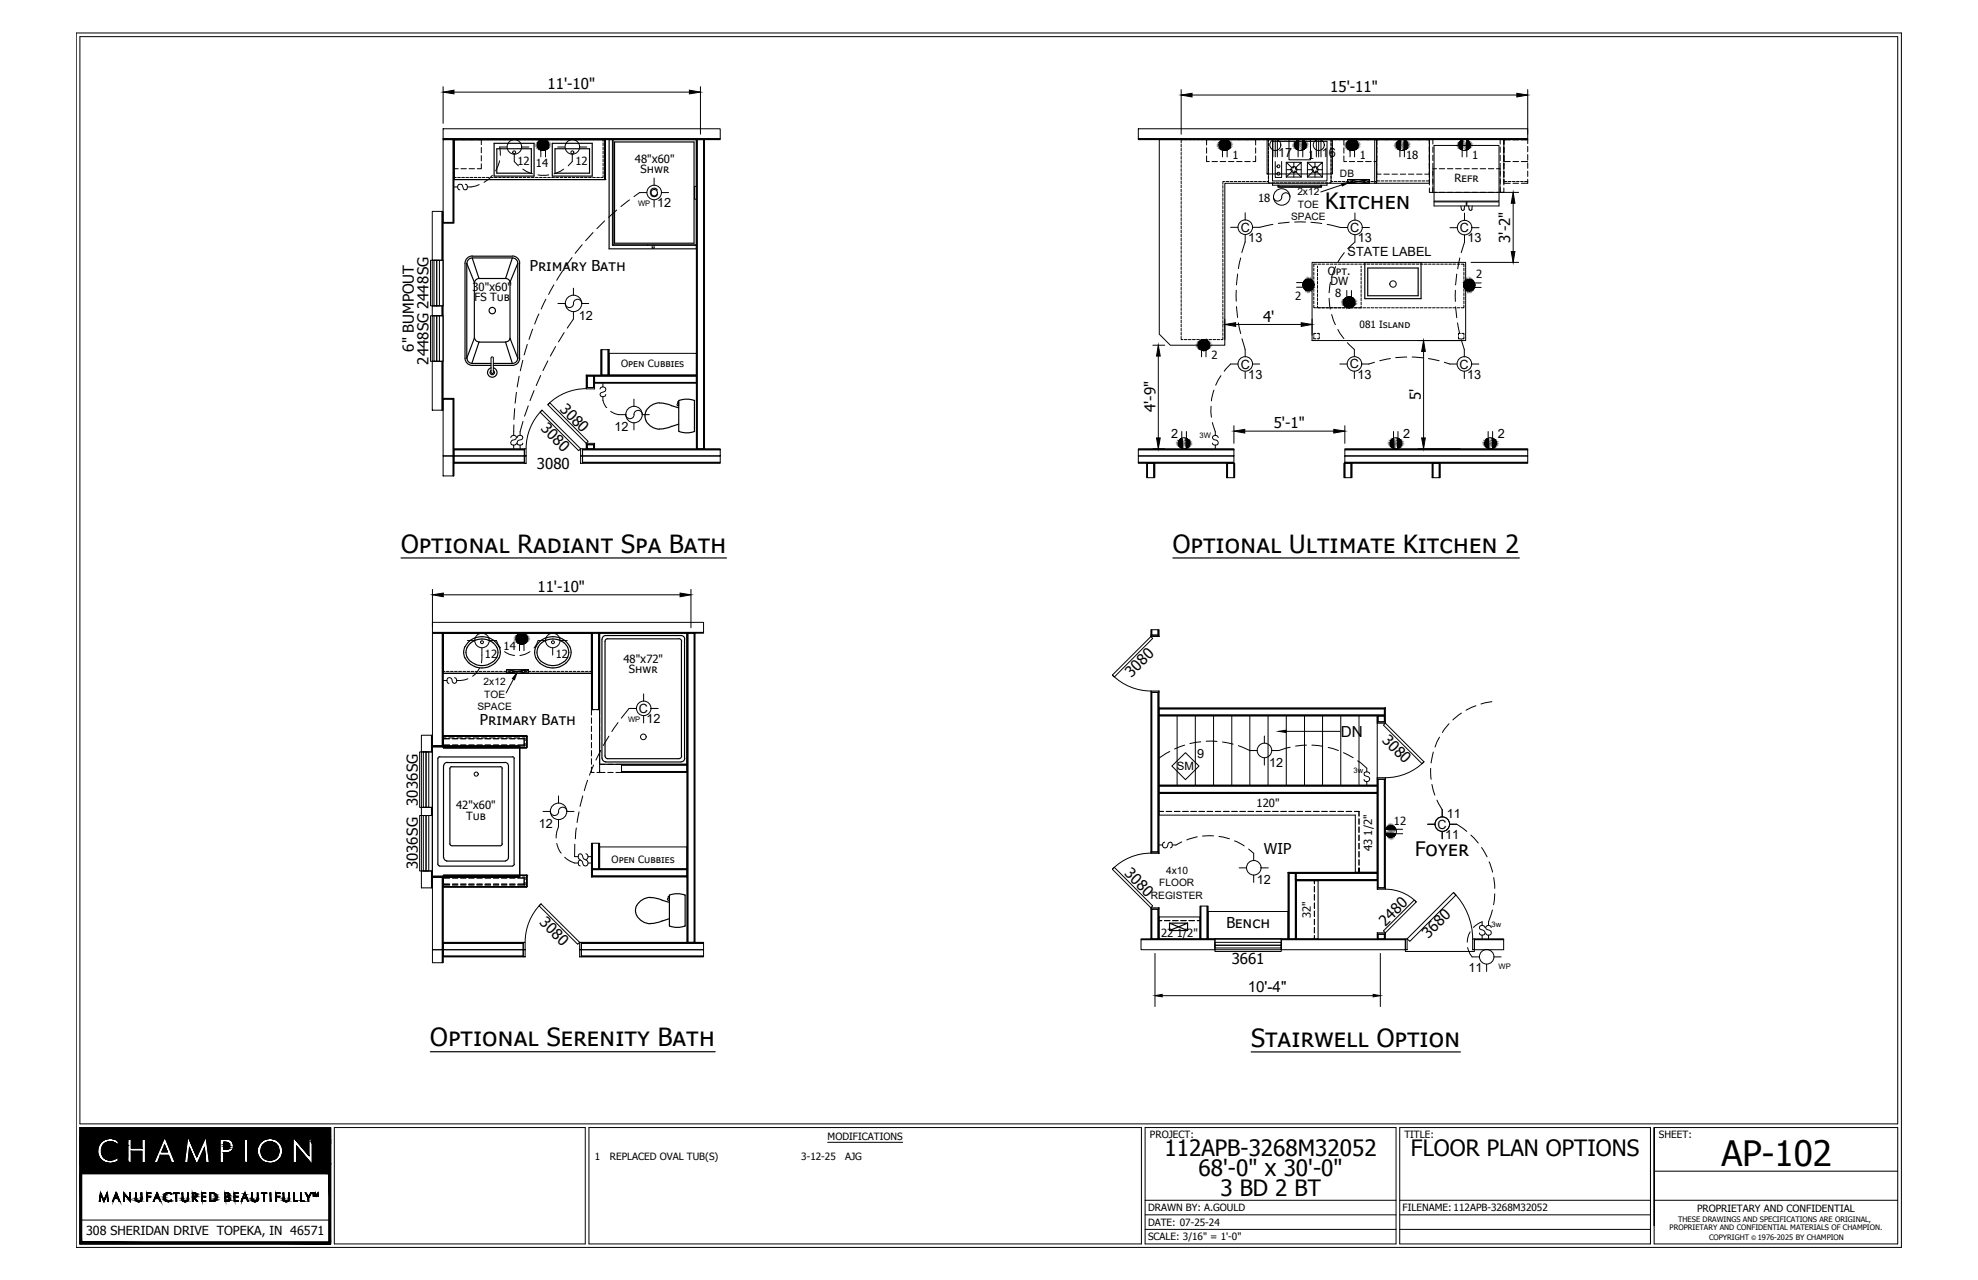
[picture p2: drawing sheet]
<svg xmlns="http://www.w3.org/2000/svg" width="432mm" height="279mm" viewBox="0 0 432 279" stroke-linecap="round" stroke-linejoin="round" font-family="sans-serif">
<defs><g id="words">
<text font-size="7.6" x="375.8" y="254.6">AP-102</text>
<g font-size="5.5">
<text x="87.5" y="120.7">Optional Radiant Spa Bath</text>
<text x="256" y="120.7">Optional Ultimate Kitchen 2</text>
<text x="93.9" y="228.4">Optional Serenity Bath</text>
<text x="273.1" y="228.5">Stairwell Option</text>
</g>
<g font-size="4.9">
<text x="289.3" y="45.6">Kitchen</text>
<text x="254.2" y="252.3">112APB-3268M32052</text>
<text x="261.7" y="256.6">68'-0&quot; x 30'-0&quot;</text>
<text x="308" y="252.3">FLOOR PLAN OPTIONS</text>
<text x="266.4" y="261">3 BD 2 BT</text>
</g>
<text font-size="4.4" x="308.9" y="186.9">Foyer</text>
<g font-size="3.3">
<text x="119.5" y="19.4">11'-10&quot;</text>
<text x="290.4" y="20.1">15'-11&quot;</text>
<text x="329.6" y="53" transform="rotate(-90 329.6 53)">3'-2&quot;</text>
<text x="115.7" y="59.1">Primary Bath</text>
<text x="275.7" y="70.2">4'</text>
<text x="90.3" y="76.8" transform="rotate(-90 90.3 76.8)">6&quot; BUMPOUT</text>
<text x="93.6" y="79.6" transform="rotate(-90 93.6 79.6)">2448SG 2448SG</text>
<text x="122.1" y="89.5" transform="rotate(45 122.1 89.5)">3080</text>
<text x="252.2" y="90" transform="rotate(-90 252.2 90)">4'-9&quot;</text>
<text x="310.1" y="87.4" transform="rotate(-90 310.1 87.4)">5'</text>
<text x="117.9" y="93.7" transform="rotate(45 117.9 93.7)">3080</text>
<text x="278" y="93.5">5'-1&quot;</text>
<text x="117.2" y="102.3">3080</text>
<text x="117.3" y="129.2">11'-10&quot;</text>
<text x="247" y="147.9" transform="rotate(-45 247 147.9)">3080</text>
<text x="104.8" y="158.3">Primary Bath</text>
<text x="292.7" y="160.9">DN</text>
<text x="301.6" y="161.8" transform="rotate(45 301.6 161.8)">3080</text>
<text x="91.2" y="175.9" transform="rotate(-90 91.2 175.9)">3036SG</text>
<text x="91.2" y="189.8" transform="rotate(-90 91.2 189.8)">3036SG</text>
<text x="245.3" y="190.9" transform="rotate(45 245.3 190.9)">3080</text>
<text x="275.9" y="186.4">WIP</text>
<text x="117.6" y="201.5" transform="rotate(45 117.6 201.5)">3080</text>
<text x="267.7" y="202.6">Bench</text>
<text x="302.4" y="202.3" transform="rotate(-45 302.4 202.3)">2480</text>
<text x="311.8" y="204.9" transform="rotate(-45 311.8 204.9)">3680</text>
<text x="268.9" y="210.5">3661</text>
<text x="272.4" y="216.5">10'-4&quot;</text>
</g>
<g font-size="2.8">
<text x="279" y="34.3">17</text>
<text x="288.5" y="34.3">16</text>
<text x="141.8" y="43.1">C</text>
<text x="143.4" y="45.2">12</text>
<text x="270.8" y="50.6">C</text>
<text x="272.5" y="52.8">13</text>
<text x="294.8" y="50.6">C</text>
<text x="296.4" y="52.8">13</text>
<text x="318.7" y="50.7">C</text>
<text x="320.3" y="52.9">13</text>
<text x="294.2" y="55.9">STATE LABEL</text>
<text x="126.4" y="69.8">12</text>
<text x="270.8" y="80.5">C</text>
<text x="272.5" y="82.6">13</text>
<text x="294.7" y="80.4">C</text>
<text x="296.3" y="82.6">13</text>
<text x="318.6" y="80.5">C</text>
<text x="320.3" y="82.6">13</text>
<text x="134.1" y="94.1">12</text>
<text x="255.7" y="95.6">2</text>
<text x="306.3" y="95.6">2</text>
<text x="327" y="95.6">2</text>
<text x="139.5" y="155.7">C</text>
<text x="141.1" y="157.8">12</text>
<text x="261.4" y="165.4">9</text>
<text x="277.1" y="167.4">12</text>
<text x="315.8" y="178.6">11</text>
<text x="117.6" y="180.7">12</text>
<text x="313.8" y="180.9">C</text>
<text x="315.5" y="183.1">11</text>
<text x="274.4" y="193">12</text>
<text x="320.6" y="212.3">11</text>
</g>
<text font-size="2.7" x="18.8" y="269.5">308 SHERIDAN DRIVE TOPEKA, IN 46571</text>
<g font-size="2.5">
<text x="112.9" y="35.9">12</text>
<text x="125.6" y="35.9">12</text>
<text x="138.6" y="35.5">48&quot;x60&quot;</text>
<text x="269" y="34.8">1</text>
<text x="285.5" y="34.8">1</text>
<text x="296.8" y="34.8">1</text>
<text x="307" y="34.8">18</text>
<text x="321.4" y="34.8">1</text>
<text x="117" y="36.4">14</text>
<text x="139.8" y="37.7">Shwr</text>
<text x="317.5" y="39.8">Refr</text>
<text x="274.7" y="44">18</text>
<text x="103.1" y="63.5">30&quot;x60&quot;</text>
<text x="103.6" y="65.6">FS Tub</text>
<text x="282.7" y="65.4">2</text>
<text x="289.9" y="60.1">Opt.</text>
<text x="290.4" y="62.2">DW</text>
<text x="291.5" y="64.7">8</text>
<text x="322.2" y="60.7">2</text>
<text x="264.5" y="78.4">2</text>
<text x="105.9" y="143.7">12</text>
<text x="109.9" y="141.8">14</text>
<text x="121.3" y="143.7">12</text>
<text x="136.1" y="144.8">48&quot;x72&quot;</text>
<text x="137.3" y="147">Shwr</text>
<text x="256.9" y="168.1">SM</text>
<text x="99.6" y="176.7">42&quot;x60&quot;</text>
<text x="101.8" y="179">Tub</text>
<text x="274.3" y="176.1">120&quot;</text>
<text x="299.6" y="185.8" transform="rotate(-90 299.6 185.8)">43 1/2&quot;</text>
<text x="304.3" y="180">12</text>
<text x="286.2" y="200.4" transform="rotate(-90 286.2 200.4)">32&quot;</text>
<text x="253.4" y="204.6">22 1/2&quot;</text>
</g>
<g font-size="2.2">
<text x="292.5" y="38.6">DB</text>
<text x="283.2" y="42.7">2x12</text>
<text x="283.3" y="45.3">TOE</text>
<text x="281.9" y="48">SPACE</text>
<text x="296.8" y="71.5">081 Island</text>
<text x="135.6" y="80.2">Open Cubbies</text>
<text x="105.6" y="149.6">2x12</text>
<text x="104.2" y="154.9">SPACE</text>
<text x="105.7" y="152.3">TOE</text>
<text x="133.5" y="188.3">Open Cubbies</text>
<text x="254.6" y="190.8">4x10</text>
<text x="251.2" y="196.1">REGISTER</text>
<text x="253.1" y="193.5">FLOOR</text>
<text x="180.7" y="248.9">MODIFICATIONS</text>
<text x="251" y="248.5">PROJECT:</text>
<text x="306.6" y="248.5">TITLE:</text>
<text x="362.2" y="248.5">SHEET:</text>
<text x="129.8" y="253.2">1</text>
<text x="133.1" y="253.2">REPLACED OVAL TUB(S)</text>
<text x="174.9" y="253.2">3-12-25</text>
<text x="184.5" y="253.2">AJG</text>
<text x="250.6" y="264.4">DRAWN BY: A.GOULD</text>
<text x="250.6" y="267.5">DATE: 07-25-24</text>
<text x="306.2" y="264.4">FILENAME: 112APB-3268M32052</text>
<text x="370.5" y="264.5">PROPRIETARY AND CONFIDENTIAL</text>
<text x="250.6" y="270.7">SCALE: 3/16&quot; = 1'-0&quot;</text>
</g>
<g font-size="1.7">
<text x="139.3" y="45">WP</text>
<text x="261.9" y="95.6">3W</text>
<text x="137.1" y="157.6">WP</text>
<text x="295.5" y="168.8">3w</text>
<text x="325.6" y="202.3">3w</text>
<text x="327.2" y="211.5">WP</text>
</g>
<g font-size="1.6">
<text x="364.5" y="268.4">PROPRIETARY AND CONFIDENTIAL MATERIALS OF CHAMPION.</text>
<text x="366.4" y="266.7">THESE DRAWINGS AND SPECIFICATIONS ARE ORIGINAL,</text>
<text x="373.1" y="270.6">COPYRIGHT</text>
<text x="383.8" y="270.6">1976-2025 BY CHAMPION</text>
</g>
<text font-size="1.4" x="382.4" y="270.6">©</text>
</g></defs>
<g fill="none" stroke="#000" stroke-width=".22">
<path d="M16.6 7.2h398.5v265.1h-398.5zM17.4 8h396.9v237.3h-396.9zM96.7 18.9v8M152.9 18.9v10.4M257.9 19.6v9.7M333.5 19.6v9.7M96.7 28.1h60.5v2.2h-60.5zM96.7 30.3h60.5v.2h-60.5zM96.7 30.5h2.2v18.1h-2.2zM98.9 30.5h.2v18.2h-2.4v-.1h2.2zM99.1 30.5h33v8.7h-33zM99.1 30.5v8.7h33v-8.7v8.7h-33v-8.7h33z"/>
<path d="M99.1 36.8h.9M99.1 31.2v.6M99.1 32.1v1.5M99.1 33.9v1.4M99.1 35.6v1.5M99.1 37.4v.6M99.1 38.3v.4h.5M99.1 20.1h51.4M99.6 30.5h-.5v.4M99.9 30.5h.6M99.9 38.7h.6M100 30.5h-.9v1.1"/>
<path d="M100.6 30.5h1.7M100.6 36.8h1.2M100.8 38.7h.6M101.7 38.7h.6M102.4 30.5h1.7M102.4 36.8h1.2M102.6 38.7h.6M103.5 38.7h.6M104.2 30.5h.9v1.1M104.4 30.5h.6M104.4 38.7h.6M105.1 35.7v1.1h-.9"/>
<path d="M105.1 32.2v1.2M105.1 34v1.1M105.3 30.5h.6M105.3 38.7h.6M106.2 30.5h.6M106.2 38.7h.6M107.1 30.5h.6M107.1 38.7h.6M107.5 38.3l-.7 .7-1.1 .8M107.9 30.5h.6M107.9 38.7h.6M108.8 30.5h.6"/>
<path d="M108.8 38.7h.6M109.1 35.1l-.9 2.2M109.7 30.5h.6M109.7 38.7h.6M110.6 30.5h.6M110.6 38.7h.6M110.7 32.1h-1.6l.1 1.8M111.5 30.5h.6M111.5 38.7h.6M112.3 33.7v1.6l.9 .9M112.4 30.5h.6M112.4 38.7h.6"/>
<path d="M113.3 30.5h.6M113.3 38.7h.6M113.9 32.1h1.5M114.1 36.9l2.1 1M114.2 30.5h.6M114.2 38.7h.6M115.1 30.5h.6M115.1 38.7h.6M116 30.5h.6M116 38.7h.6M116.9 30.5h.6M116.9 38.7h.6"/>
<path d="M117.4 38.2h2.4M117.8 30.5h.6M117.8 38.7h.6M118.1 30.6v3.6M118.7 30.5h.6M118.7 38.7h.6M119.1 30.6v3.6M119.5 30.5h.6M119.5 38.7h.6M120.4 30.5h.6M120.4 38.7h.6M121.3 30.5h.6"/>
<path d="M121.3 38.7h.6M121.8 32.1h1.5M122.3 30.5h.6M122.3 38.7h.6M123.1 36.9l-2.2 1M123.1 30.5h.6M123.1 38.7h.6M124 30.5h.6M124 38.7h.6M124.9 33.7v1.6l-.9 .9M124.9 30.5h.6M124.9 38.7h.6"/>
<path d="M125.8 30.5h.6M125.8 38.7h.6M126.5 32.1h1.6M126.7 30.5h.6M126.7 38.7h.6M127.6 30.5h.6M127.6 38.7h.6M128.5 30.5h.6M128.5 38.7h.6M129.4 30.5h.6M129.4 38.7h.6M130.3 30.5h.6"/>
<path d="M130.3 38.7h.6M131.1 30.5h.6v.4M131.7 38.3v.4h-.6M131.7 31.2v.6M131.7 32.1v.6M131.7 33v.6M131.7 33.9v.6M131.7 34.8v.5M131.7 35.6v.6M131.7 36.5v.6M131.7 37.4v.6M132.1 39.2h.1"/>
<path d="M133.7 30.5v23.1h18.3M133.9 30.5v22.9h18.1M142.8 38.9v1.6M152 30.5h.2v67.5h-.2zM152.2 30.5h1.4v67.5h-1.4zM153.6 30.5h.2v67.5h-.2zM248.5 28.1h85v2.2h-85zM248.5 30.3h85v.2h-85zM253.1 30.5h47.4v9.5h-33.1v35.4h-11.9l-2.4-2.5zM257.9 31.5v.6M257.9 32.4v.6M257.9 33.3v.6"/>
<path d="M257.9 34.2v.6M257.9 35.1v.5M257.9 35.9v.6M257.9 36.8v.6M257.9 37.7v.6M257.9 38.6v.6M257.9 39.5v.6M258.3 30.5h-.4v.7M258.6 30.5h.6M259.5 30.5h.6M260.2 20.7h70.9M260.4 30.5h.6"/>
<path d="M261.3 30.5h.6M262.2 30.5h.6M263.1 30.5h.6M263.4 34v1.3h.6M263.4 32.3v1.1M263.9 30.5h4.2M264 30.5h-.6v1.2M264.6 35.3h1.2M266.4 35.3h1.2M266.9 30.6v3.6M267.3 39.6h-.3v.6M267.6 39.6h.6"/>
<path d="M267.9 30.6v3.6M268.2 30.5h5.3M268.2 35.3h1.2M268.5 39.6h.6M269.4 39.6h.6M270 35.3h1.1M270.3 39.6h.6M271.2 39.6h.6M271.7 35.3h1.2M272.1 39.6h.6M273 39.6h.6M273.5 30.5h.6v1.2"/>
<path d="M273.8 30.5h.6M273.9 39.6h.5M274.1 34v1.3h-.6M274.1 32.3v1.1M274.7 30.5h.6M274.7 39.6h.7M275.5 30.5h.6M275.7 39.6h.6M276.4 30.5h.5v.4M276.6 30.5h14.3v7.5h-14.3zM276.9 39.2v.4h-.3M276.9 31.2v.7"/>
<path d="M276.9 32.1v.7M276.9 33v.7M276.9 33.9v.7M276.9 34.8v.7M276.9 35.6v.8M276.9 36.5v.8M276.9 37.4v.8M276.9 38.3v.8M276.9 39.4v.5h.4M277.3 30.5h-.4v.5M277.6 30.5h.7M277.6 39.9h.7"/>
<path d="M277.8 30.9h11.9v8.6h-11.9zM277.8 39.9v.5h11.9v-.5M277.9 30.6v3.6M278.4 35.3v3.4h1.4v-3.4M278.4 30.5v3.7M278.6 30.5h.5M278.6 39.9h.5M278.8 30.6v3.6M279.4 30.5h.6M279.4 39.9h.6M280.3 30.5h.6M280.3 39.9h.6"/>
<path d="M280.8 38.7h3.3M280.8 35.4h3.3M280.8 37h1.1M280.8 35.4v3.3M280.8 35.4l1.2 1.2M281.2 30.5h.6M281.2 39.9h.6M281.4 30.5v4.4h4.7v-4.4M281.9 37l.2 .1-.1 .3M282 37.4l-1.2 1.3M282.1 30.5h.6M282.1 39.9h.6"/>
<path d="M282.4 36.4l-.1 .2h-.2M282.4 35.4v1M282.4 37.6v1.1M282.8 36.6l1.3-1.2v3.3M282.8 37.4l1.3 1.3M282.8 37.4h-.2l-.2 .2M282.9 36.6l-.1 .3 .2 .1M283 30.5h.6M283 39.9h.6M283 37h1.1M283.4 30.6v3.6M283.9 30.5h.6"/>
<path d="M283.9 39.9h.6M284.4 30.6v3.6M284.8 30.5h.6M284.8 39.9h.6M285.4 38.7h3.3M285.4 35.4h3.3M285.4 37h1.1M285.4 35.4v3.3M285.4 35.4l1.2 1.2M285.7 30.5h.6M285.7 39.9h.6M286.5 37l.2 .1v.3"/>
<path d="M286.6 30.5h.5M286.6 39.9h.5M286.6 37.4l-1.2 1.3M287.1 35.4v1M287.1 37.6v1.1M287.1 36.4l-.2 .2h-.2M287.4 30.6v3.6M287.4 30.5h.7M287.4 39.9h.7M287.4 37.4l1.3 1.3M287.5 37.4h-.3l-.1 .2M287.6 37h1.1"/>
<path d="M287.6 37l-.2-.1v-.3l1.3-1.2v3.3M287.9 30.5v3.7M288.4 30.5h.6M288.4 39.9h.6M288.4 30.6v3.6M289.3 30.5h.6M289.3 39.9h.6M290.2 30.5h.4v.5M290.6 39.4v.5h-.4M290.6 39.2v.4h.4M290.6 31.2v.7M290.6 32.1v.7"/>
<path d="M290.6 33v.7M290.6 33.9v.7M290.6 34.8v.7M290.6 35.6v.8M290.6 36.5v.8M290.6 37.4v.8M290.6 38.3v.8M291 30.5h-.4v.4M291.3 39.6h.5M291.3 30.5h.5M292.1 39.6h.6M292.1 30.5h.6"/>
<path d="M293 39.6h.6M293 30.5h.6M293.4 34v1.3h.6M293.4 32.3v1.1M293.9 39.6h.6M294.6 35.3h1.1M294.7 30.6v3.6M294.8 39.6h.6M295.7 39.6h.6M295.7 30.6v3.6M296.3 35.3h1.2M296.6 39.6h.6"/>
<path d="M297.5 39.6h.6M298.1 35.3h1.2M298.4 39.6h.6M299.3 39.6h.5M299.8 30.5h-6.4v1.2M299.9 30.5h.6v1.2M299.9 35.3h.6M300.1 30.5h11.9v9.5h-11.9zM300.1 30.5h.4v.4v-.4h.7M300.5 37.2v.8h1M300.5 31.9v1.7M300.5 33.7v1.6"/>
<path d="M300.5 35.4v1.7M300.5 37.4v.6M300.5 38.3v.6M301.2 39.5h-.7v-.3v.4h-.4M301.5 39.5h.6M302.1 38h1.2M302.4 39.5h.6M303.3 39.5h.6M303.9 38h1.2M304.2 39.5h.6M305.1 39.5h.6M305.6 30.6v3.6"/>
<path d="M305.7 38h1.2M306 39.5h.6M306.6 30.6v3.6M306.9 39.5h.6M307.5 38h1.2M307.8 39.5h.6M308.7 39.5h.5M309.2 38h1.2M309.5 39.5h.6M310.4 39.5h.6M311.3 39.5h.7v-.3v1.2M311.3 30.5h.7"/>
<path d="M312 31.5v-1h.8v1M312 37.2v.8h-1M312 31.3v-.8h-11.5v1.3M312 30.5v.3M312 31.1v.6M312 31.9v1.6M312 33.7v1.6M312 35.4v1.7M312 37.4v1.5M312.8 32.1v1.2M312.8 33.9v1.2M312.8 35.6v1.2"/>
<path d="M312.8 37.4v1.2M312.8 38.8v1.6M313.1 31.8h14.1v12.1h-14.1zM313.6 36.8h-.8v1.4M314.2 36.8h1.2M316 36.8h1.2M317.8 36.8h1.2M319.2 30.6v3.6M319.6 36.8h1.2M320.2 30.6v3.6M321.4 36.8h1.1M323.1 36.8h1.2"/>
<path d="M324.9 36.8h1.2M326.7 36.8h.8v1.4M327.5 31.5v-1h.8v1M327.5 32.1v1.2M327.5 33.9v1.2M327.5 35.6v1.2M327.5 37.4v1.2M327.5 38.8v1.6M328.3 39.2v.4h.7M328.3 34v1.3h1.4M328.3 32v1.6M328.3 33.7v1.6"/>
<path d="M328.3 35.6v1.5M328.3 37.3v1.6M328.3 39.1v1.3M329 30.5h-.7v.4M329.3 39.6h.6M329.7 30.5h-1.4v1.2M329.9 30.5h-1.6v1.3M330.2 39.6h.6M330.2 30.5h1.4M330.3 35.3h1.2M331 39.6h.6M331.9 39.6h.6"/>
<path d="M331.9 30.5h1.6v.9M332.1 35.3h1.4M332.8 39.6h.7M333.5 32v1.1M333.5 33.7v1.3M333.5 35.6v1.1M333.5 37.3v1.2M333.5 39.1v.9h-1.4M94.4 46.1h2.1v10.7h-2.1zM94.4 56.8h2.3v10h-2.3zM94.4 56.8h-.4v10h.4M94.7 56.8h.6v10h-.6z"/>
<path d="M95.3 56.8h.6v10h-.6zM96.5 46.1h.2v10.7h-.2zM96.7 56.8v10M99.1 40.8h.8M101.6 40.2a.7 .7 0 0 1 .3 1.2h-.3a1.31 1.31 0 0 1-.8-1.1 .62 .62 0 0 0-.7 0 .62 .62 0 0 0-.2 .7l.2 .4h.3M104.6 40.3l-1.8 .5h-.8M122.8 59.1l-1.3 2.1M124.9 56.2l-1.5 2M127.1 53.4l-1.5 1.9M129.5 50.8l-1.7 1.7M132 48.2l-1.7 1.7M134.6 45.8l-1.8 1.7"/>
<path d="M137.4 43.6l-1.8 1.5M141.2 42h-1.6l-1.2 .9M141.4 53.4v.2M142.4 53.6v.5M142.4 54l.2 .2 .2-.2M142.8 43.6v1.6M142.8 53.6v.5M144.4 42h1.6M152 40.7h-.4v2.8h.4M257.9 40.4v.6M257.9 41.3v.6M257.9 42.2v.6"/>
<path d="M257.9 43.1v.6M257.9 44v.6M257.9 44.9v.6M257.9 45.8v.6M257.9 46.7v.5M257.9 47.5v.6M257.9 48.4v.6M257.9 49.3v.6M257.9 50.2v.6M257.9 51.1v.6M257.9 52v.6M257.9 52.9v.6"/>
<path d="M257.9 53.8v.6M257.9 54.7v.6M257.9 55.6v.6M257.9 56.5v.6M257.9 57.4v.6M257.9 58.3v.5M257.9 59.1v.7M267 40.5v.6M267 41.4v.6M267 42.3v.6M267 43.2v.6M267 44.1v.6"/>
<path d="M267 45v.6M267 45.8v.6M267 46.7v.7M267 47.7v.6M267 48.6v.5M267 49.4v.6M267 50.3v.6M267 51.2v.6M267 52.1v.6M267 53v.6M267 53.9v.6M267 54.8v.6"/>
<path d="M267 55.7v.6M267 56.6v.6M267 57.5v.6M267 58.4v.6M267 59.3v.6M268.6 49.6h1.7M270.2 59.8l-.3 2.4M270.8 56.3l-.5 2.3M271.8 51.2v1.6l-.7 2.3M271.8 46.4v1.6M277.9 49l-2.9 .6h-1.6M278 43a.95 .95 0 0 0 1.1 .9 .95 .95 0 0 0 .8-1.3 .91 .91 0 0 1 1-.5 .91 .91 0 0 1 .7 .9"/>
<path d="M279 40.4v.5h9.5v-.5M279 40.7h9.5M279.2 40.4v.3M281.4 48.5l-2.3 .3M282.6 48.5h2.4M286.2 48.5l2.3 .3M286.4 57.3h33.6v17h-33.6zM286.8 58.5v.6M286.8 59.4v.7M287.4 57.7h-.6v.6M287.6 58.1v.4M287.6 58.8v.6"/>
<path d="M287.6 59.6v.6M287.7 57.7h.6M288.3 40.4v.3M288.6 57.7h.6M289.5 57.7h.6M289.7 49l2.9 .7h1.6M290.4 57.7h.6M291.3 57.7h.6M291.5 58.2l-.8 2.2M292.2 57.7h.6M292.9 40.3l-4.6 1.6M293.1 57.7h.6"/>
<path d="M293.5 55.2l-1.4 2M294 57.7h.6M294.9 57.7h.5M295.7 57.7h.6M295.8 51.2v1.6l-1.6 1.5M295.8 46.5v1.5M296.6 57.7h.6M297.1 58.1v.4M297.1 58.8v.6M297.1 59.6v.6M297.3 49.7h1.7M297.5 57.7h.6"/>
<path d="M298.4 57.7h.6M299.3 57.7h.6M300.2 57.7h.6M301.1 57.7h.6M302 57.7h.6M302.9 57.7h.6M303.8 57.7h.6M304.7 57.7h.6M305.6 57.7h.6M306.5 57.7h.5M307.3 57.7h.6M308.2 57.7h.7"/>
<path d="M309.2 57.7h.6M310 57.7h.6M310.9 57.7h.6M311.8 57.7h.6M312 41v1h.8v-1M312.7 57.7h.6M312.8 40.6v1.4h.8M313.1 44.1h7v.9h-7zM313.2 42h18.3M313.6 57.7h.6M314.5 57.7h.6M315.4 57.7h.6"/>
<path d="M316.3 57.7h.6M316.5 49.7h1.6M317.2 57.7h.6M318 59.8l-.2 2.4M318.1 57.7h.6M318.7 56.3l-.5 2.4M318.9 45l.2 .8 .4 .1 .2-.2M319 57.7h.6v.6M319.6 58.5v.6M319.6 59.4v.7M319.7 46.5v1.6M319.7 51.3v1.6l-.7 2.3"/>
<path d="M319.7 45l-.1 .7M320.2 44.1h7v.9h-7zM320.6 45l.2 .8 .4 .1 .1-.2M321.1 57.3h10.4M321.3 49.7h1.6M321.4 45l-.1 .7M327.5 41v1h.8v-1M327.5 40.6v1.4M328.3 40h1.4M330.3 40h1.2M330.3 44.4v10.5M94.4 66.8h2.1v2.1h-2.1z"/>
<path d="M94.4 78.9h2.1v10.6h-2.1zM94.4 68.9h2.3v10h-2.3zM94.4 68.9h-.4v10h.4M94.7 68.9h.6v10h-.6zM95.3 68.9h.6v10h-.6zM96.5 66.8h.2v2.1h-.2zM96.5 78.9h.2v10.6h-.2zM96.7 68.9v10M107.2 78.1v3.2M107.2 78.1l.3-.2 .2 .2v3.2l-.2 .2-.3-.2M114.1 78.7l-.5 2.2M115.1 75.2l-.7 2.3"/>
<path d="M116.3 71.8l-.8 2.3M117.6 68.5l-.9 2.2M119.2 65.3l-1 2.1M119.6 78.8l-1.1 2.1M120.9 62.2l-1.1 2.1M121.3 75.6l-1.2 2.1M121.8 66.3h1.6M123.1 72.6l-1.2 2M123.4 66.2a.95 .95 0 0 0 1.1 .9 .95 .95 0 0 0 .8-1.2 .91 .91 0 0 1 1-.6 .91 .91 0 0 1 .7 .9M125.2 62.9v1.6M125.2 68.1v1.5l-1.4 2M127 66.3h1.5"/>
<path d="M131.1 76.3h.3v5.6h-.3zM131.4 76.3h1.4v5.6h-1.4zM132.8 76.3h.2v5.6h-.2zM133 77.1h19v4.8h-19zM251.7 75.4h2.6M252.9 77.7v17.9M257.9 73.4v.7h.3M257.9 60.1v.6M257.9 61v.6M257.9 61.8v.6M257.9 62.7v.6M257.9 63.6v.6"/>
<path d="M257.9 64.5v.6M257.9 65.4v.6M257.9 66.3v.6M257.9 67.2v.6M257.9 68.1v.6M257.9 69v.6M257.9 69.9v.6M257.9 70.8v.6M257.9 71.7v.6M257.9 72.6v.6M258.5 74.1h.6M259.4 74.1h.6"/>
<path d="M260.3 74.1h.6M261.2 74.1h.6M262.1 74.1h.6M262.3 74.3v3.6M263 74.1h.6M263.3 74.3v3.6M263.9 74.1h.6M264.8 74.1h.6M265.7 74.1h.6M267 73.5v.6h-.4M267 60.2v.5M267 61v.6"/>
<path d="M267 61.9v.6M267 62.8v.6M267 63.7v.6M267 64.6v.6M267 65.5v.6M267 66.4v.6M267 67.3v.6M267 68.2v.6M267 69.1v.6M267 70v.6M267 70.9v.6M267 71.8v.5"/>
<path d="M267 72.6v.6M267.4 69.6v4.5M269.7 70.8h14.4M269.9 63.4v2.3M269.9 66.9l.3 2.4M270.3 79.5h-1.7l-1.3 1.5M270.3 70.5l.5 2.3M271.1 74l.7 2.3v1.6M273.4 79.5h1.6M283 62.7h3.7M283 61.7h3.7M286.4 69.6v3.6"/>
<path d="M286.8 66.6v.6h.6M286.8 60.4v.6M286.8 61.3v.5M286.8 62.1v.6M286.8 63v.6M286.8 63.9v.6M286.8 64.8v.6M286.8 65.7v.6M286.8 73.5v.5h.5M287.3 72.8h-.5v.4M287.6 72.8h.4v.4M287.6 66.8v.4h.6"/>
<path d="M287.6 60.5v.6M287.6 61.4v.6M287.6 62.3v.6M287.6 63.2v.6M287.6 64.1v.6M287.6 65v.6M287.6 65.9v.6M287.7 67.2h.6M288 73.5v.5h-.4M288.5 67.2h.7M289.4 67.2h.7M290.2 65.1l.2 2.4"/>
<path d="M290.3 67.2h.7M290.4 61.6l-.2 2.3M290.7 68.7l.8 2.2M291.2 67.2h.7M292.1 71.9l1.3 2M292.1 67.2h.7M292.5 79.5h1.6M293 67.2h.7M293.9 67.2h.7M294 63.4v3.7M294.1 74.8l1.6 1.5v1.6M294.8 67.2h.6"/>
<path d="M295 63.4v3.7M295.7 67.2h.6M296.6 67.2h.6M297.1 66.8v.4h-.6M297.1 60.5v.6M297.1 61.4v.6M297.1 62.3v.6M297.1 63.2v.6M297.1 64.1v.6M297.1 65v.6M297.1 65.9v.6M297.5 67.2h.6"/>
<path d="M298.4 67.2h.6M299.3 67.2h.6M300.1 79.1l-1.3 .4h-1.5M300.2 67.2h.6M301.1 67.2h.6M302 67.2h.6M302.9 67.2h.6M303.5 78.3l-2.3 .4M303.8 67.2h.6M304.7 67.2h.6M305.6 67.2h.6M306.5 67.2h.5"/>
<path d="M307.1 77.9l-2.4 .2M307.3 67.2h.6M308.2 67.2h.7M308.3 77.9l2.3 .2M309.2 67.2h.6M309.6 74.3h9.2M310 67.2h.6M310.8 76.7v18.9M310.9 67.2h.6M311.8 78.3l2.4 .4M311.8 67.2h.6M312.7 67.2h.6"/>
<path d="M313.6 67.2h.6M314.5 67.2h.6M315.3 79.1l1.2 .4h1.6M315.4 67.2h.6M316.3 67.2h.6M317.2 67.2h.6M317.7 63.4v2.4M317.8 67l.2 2.3M318.1 67.2h.6M318.2 70.5l.4 2.3M318.4 73.5v.5h.4M318.8 72.8h-.4v.4"/>
<path d="M318.9 74l.8 2.3v1.6M319.1 72.8h.5v.4M319.6 66.6v.6h-.6M319.6 73.5v.5h-.5M319.6 60.4v.6M319.6 61.3v.5M319.6 62.1v.6M319.6 63v.6M319.6 63.9v.6M319.6 64.8v.6M319.6 65.7v.6M319.7 61.8h3.6"/>
<path d="M319.7 62.7h3.6M321.2 79.5h1.6M96.7 99.5h2.2v4.4h-2.2zM96.7 87.1h2.2v12.4h-2.2zM96.7 87h2.4v12.5h-.2v-12.4h-2.2zM98.9 99.5h.2v4.4h-.2zM99.1 99.5h15.4v1.4h-15.4zM99.1 98.2h15.4v1.3h-15.4zM99.1 98h15.4v.2h-15.4zM111.5 95.5a.63 .63 0 0 1 .6-.5 .63 .63 0 0 1 .6 .5l-.1 .3-.8 .3a.61 .61 0 0 0-.2 .9 .69 .69 0 0 0 1.1-.3M112.1 97.2v.8M112.2 92.8l-.1 2.2"/>
<path d="M112.4 89.2l-.2 2.4M112.7 85.6l-.3 2.4M112.9 95.5a.69 .69 0 0 1 1.1-.3v.6l-.8 .3a.67 .67 0 0 0-.2 .9 .72 .72 0 0 0 1.1-.3M113.3 82.1l-.4 2.4M113.5 97.2v.8M114.2 92l-.7 2.2v.8M114.5 98h.4v1.5h-.4zM114.5 99.5h.4v1.6h-.4zM115.3 88.6l-.8 2.2M116.6 85.3l-.9 2.2M118 82l-.9 2.2M118.3 89.5l8.4 8.5-.4 .4-8.4-8.4z"/>
<path d="M118.3 89.5a11.9 11.9 0 0 0-3.4 8.4M119.6 88.3l.4-.4 8.4 8.5-.4 .4zM126.7 98h.5v1.5h-.5zM126.7 99.5h.5v1.6h-.5zM127.2 99.5h30v1.4h-30zM127.2 98.2h30v1.3h-30zM127.2 98h30v.2h-30zM128 81.9h24v.2h-24zM128 82.1h.2v2.5h-.2zM128 97.1h.2v.9h-.2zM128 96.8h1.8v.3h-1.8zM128 84.6h1.8v.3h-1.8z"/>
<path d="M128 84.8a11.9 11.9 0 0 0-8.4 3.5M128.2 82.1h1.4v2.5h-1.4zM128.2 97.1h1.4v.9h-1.4zM129.6 82.1h.2v2.5h-.2zM129.6 97.1h.2v.9h-.2zM129.8 82.1h22.2v1.4h-22.2zM129.8 83.5h22.2v.2h-22.2zM131 84.9a.64 .64 0 0 1 .7-.5 .64 .64 0 0 1 .5 .6 1.4 1.4 0 0 1-1.1 .8l-.1 .3a.66 .66 0 0 0 .6 .5 .66 .66 0 0 0 .6-.5M131.6 86.6a2.94 2.94 0 0 0 .9 2.4M131.6 83.7v.8M133.3 89.8a4 4 0 0 0 3.3 .7M136.6 90.5a.95 .95 0 0 0 1.1 .9 .95 .95 0 0 0 .8-1.3 .91 .91 0 0 1 1-.5 .91 .91 0 0 1 .7 .9"/>
<path d="M138.4 87.1v1.6M138.4 92.3v1.6M140.2 90.5h1.5M148 88.1l-.2 .4 .4 .1v-.9h-.2v.4M248.5 99.5h20.9v1.4h-20.9zM248.5 98.2h20.9v1.3h-20.9zM248.5 98h20.9v.2h-20.9zM251.7 98h2.6M258 94.2v3.6M259 94.2v3.6M264.4 88.7l.1 2.4M264.7 92.2l.6 2v.8"/>
<path d="M265 85.2l-.5 2.3M265.3 97.2v.8M265.9 95.5a.66 .66 0 0 0-.6-.5 .66 .66 0 0 0-.6 .5l.3 .5 .6 .1a.61 .61 0 0 1 .2 .9 .74 .74 0 0 1-1.1-.3M266.5 82l-1.1 2.1M269.4 92.9v3.9M271.7 94.1h19.5M271.8 81.1v1.5M293.6 99.5h39.9v1.4h-39.9zM293.6 98.2h39.9v1.3h-39.9zM293.6 98h39.9v.2h-39.9zM293.6 92.9v3.9M295.7 81v1.6"/>
<path d="M304.2 94.2v3.6M305.2 94.2v3.6M309.6 98h9.2M319.7 81.1v1.5M324.9 94.2v3.6M325.8 94.2v3.6M99.1 100.9h15.4v.2h-15.4zM127.2 100.9h30v.2h-30zM248.5 100.9h20.9v.2h-20.9zM250.3 101.1h.2v3.2h-.2zM250.5 101.1h1.4v3.2h-1.4zM251.9 101.1h.2v3.2h-.2z"/>
<path d="M267.8 101.1h.2v3.2h-.2zM268 101.1h1.4v3.2h-1.4zM269.4 101.1h.1v3.2h-.1zM293.4 101.1h.2v3.2h-.2zM293.6 100.9h39.9v.2h-39.9zM293.6 101.1h1.3v3.2h-1.3zM294.9 101.1h.2v3.2h-.2zM312.6 101.1h.2v3.2h-.2zM312.8 101.1h1.4v3.2h-1.4zM314.2 101.1h.2v3.2h-.2zM94.4 135.8h59.2v2.2h-59.2zM94.4 138h59.2v.2h-59.2z"/>
<path d="M94.4 138.2h2.2v24.7h-2.2zM94.4 128.7v8.2M96.6 138.2h.2v24.9h-2.4v-.2h2.2zM96.8 138.2v8.8v-8.8h32.3v8.8h-32.3zM96.8 138.2h32.3h-32.3M96.8 129.8h51.7M102 139.8h1.6M106.8 139.8h1.6l.9 1.6M113.4 138.3v3.7M114.4 138.3v3.7M119 139.8h-1.5l-.9 1.6M122.2 139.8h1.6"/>
<path d="M129.1 138.2h.2v16.7h-.2zM129.1 138.2v8.8v-8.8M129.3 138.2h1.4v16.7h-1.4zM130.7 138.2h.2v16.7h-.2zM149.9 138.2h.3v67.5h-.3zM150.2 138.2h1.4v67.5h-1.4zM150.8 128.7v8.3M151.6 138.2h.1v67.5h-.1zM251.2 137.5h.2v1.1h-.2zM251.2 138.6h1.8v.3h-1.8zM251.2 138.9l.4 .5-8.4 8.4-.4-.4zM251.4 137.5h1.4v1.1h-1.4z"/>
<path d="M252.8 137.5h.2v1.1h-.2zM96.8 146.6h.4M96.8 148.5h.8M97.5 146.6h.5M98.3 146.6h.6M99.2 147.9a.66 .66 0 0 1 .5 .6 .66 .66 0 0 1-.5 .7l-.4-.4-.2-.5a.61 .61 0 0 0-.9-.3 .74 .74 0 0 0 .3 1.2M99.2 146.6h.6M100.1 146.6h.7M101 146.6h.6M101.9 146.6h.6M102.2 148.2l-.8 .2-1.7 .1M102.8 146.6h.6"/>
<path d="M103.7 146.6h.6M104.6 146.6h.6M104.7 145.8l-.9 1.4-.6 .4M105.2 141.4l-.1 3.3M105.5 146.6h.6M106.4 146.6h.6M107.3 146.6h.6M108.2 146.6h.6M109.1 146.6h.5M110 146.6h.6M110.2 142.2a4.1 4.1 0 0 0 2.1 .9M110.9 146.6h.6"/>
<path d="M111.8 146.6h.6M112.1 148.3l-1.6 3M112.6 146.6h.6M113.5 146.6h.6M114.4 146.6h.6M115.3 146.6h.6M115.7 142.2l-1.1 .6-1.1 .3M116.2 146.6h.6M117.1 146.6h.6M118 146.6h.6M118.9 146.6h.6M119.8 146.6h.6"/>
<path d="M120.6 141.4v1.6M120.7 146.6h.6M121.6 146.6h.6M122.5 146.6h.6M123.4 146.6h.6M124.2 146.6h.6M125.1 146.6h.6M126 146.6h.6M126.9 146.6h.6M127.8 146.6h.6M128.7 146.6h.4M129.1 147h-32.3h32.3"/>
<path d="M129.1 154.9v1.2M129.1 156.7v1.2M129.1 158.5v1.2M129.1 154.9h.6M130.3 154.9h.6v1.2M130.9 156.7v1.2M130.9 158.5v1.2M134.9 157.7l-1.3 2M138.9 154.6h-1.6l-1.7 2.2M140.5 151.5v1.6M140.5 156.3v1.5M142.1 154.6h1.6"/>
<path d="M242.8 147.3a11.9 11.9 0 0 0 8.5 3.5M251.2 151.1h.2v34.9h-.2zM251.2 150.8h1.8v.3h-1.8zM251.4 151.1h1.4v34.9h-1.4zM252.8 151.1h.2v34.9h-.2zM253 154.7h49.2v1.4h-49.2zM253 156.1h49.2v.2h-49.2zM253 154.5h49.2v.2h-49.2zM253 156.3v15.1M257 156.3v15.1M260.9 156.3v15.1M264.9 156.3v15.1"/>
<path d="M268.9 156.3v15.1M272.8 156.3v15.1M276.8 156.3v15.1M280.8 159.6h11.7M280.8 156.3v15.1M284.8 156.3v15.1M288.7 156.3v15.1M292.7 156.3v15.1M296.7 156.3v15.1M300.7 156.3h.1v1.3h-.1zM300.7 157.6h1.7v.3h-1.7zM300.7 156.3v15.1"/>
<path d="M300.8 156.3h1.4v1.3h-1.4zM302.2 154.5h.2v3.1h-.2zM302.4 157.9l8.5 8.4-.5 .4-8.4-8.4zM316.3 158l-1.4 1.9M319 155.7l-1.8 1.4M322.2 154.1l-2.2 .9M325.7 153.2l-2.4 .5M92 160.5h2.2v3.6h-2.2zM92 176.2h2.2v1.8h-2.2zM92 164.1h2.4v12.1h-2.4zM92 164.1h-.4v12.1h.4M92 178h2.4v12.1h-2.4z"/>
<path d="M92 178h-.4v12.1h.4M92.4 164.1h.6v12.1h-.6zM92.4 178h.6v12.1h-.6zM93 164.1h.6v12.1h-.6zM93 178h.6v12.1h-.6zM94.2 160.5h.2v3.6h-.2zM94.2 176.2h.2v1.8h-.2zM94.4 162.9h19.1v28.5h-19.1v-28.5h19.1v28.5h-19.1v-28.5h19.1v28.5h-19.1zM94.4 164.1v12.1M94.4 178v12.1M96.8 160.7v2.5h18.2v-2.5v2.5h-18.2v-2.5h18.2zM96.8 160.7h18.2v2.5h-18.2z"/>
<path d="M97.4 161.1h-.6v.1h1.4h-1.4v1.4h1.4h-1.4v.3h1.4M98 161.1h1.1M98.8 162.6h1.1M98.8 161.2h1.1M98.8 162.9h1.1M99.7 161.1h1.2M100.5 162.6h1.2M100.5 161.2h1.2M100.5 162.9h1.2M101.5 161.1h1.2M102.3 162.6h1.2M102.3 161.2h1.2"/>
<path d="M102.3 162.9h1.2M103.3 161.1h1.2M104.1 162.6h1.2M104.1 161.2h1.2M104.1 162.9h1.2M105.1 161.1h1.2M105.9 162.6h1.2M105.9 161.2h1.2M105.9 162.9h1.2M106.9 161.1h1.2M107.7 162.6h1.2M107.7 161.2h1.2"/>
<path d="M107.7 162.9h1.2M108.7 161.1h1.2M109.5 162.6h1.2M109.5 161.2h1.2M109.5 162.9h1.2M110.4 161.1h1.2M111.3 162.6h1.1M111.3 161.2h1.1M111.3 162.9h1.1M112.2 161.1h1.3M114 161.1h.6v.6M114.6 162.3v.6h-.2v-1.7h-1.4h1.4v1.4h-1.4h1.4v.3h-1.4"/>
<path d="M118.5 177.1h1.6M120.1 177.1a.91 .91 0 0 0 1 .9 .91 .91 0 0 0 .9-.9M121.9 177.1a.91 .91 0 0 1 .9-.9 .91 .91 0 0 1 .9 .9h1.6M121.9 178.9v1.6l-.3 .9-.2 1.5M121.9 173.7v1.6M126.4 177.2l-.4 2.3M127.2 173.7l-.6 2.3M128.3 170.3l-.7 2.3M129.1 167.4v1.2h.6M129.1 160.3v1.2M129.1 162.1v1.1M129.1 163.8v1.2"/>
<path d="M129.1 165.6v1.2M129.6 167l-.9 2.2M130.3 168.6h1.8M130.9 166.8h1.2M130.9 160.3v1.2M130.9 162.1v1.1M130.9 163.8v1.2M130.9 165.6v3M131.1 163.8l-1 2.1M132.7 168.6h1.2M132.7 166.8h1.2M132.9 160.7l-1.2 2"/>
<path d="M134.5 166.8h1.2v.6M135.7 167h14.2v1.4h-14.2zM135.7 166.8h14.2v.2h-14.2zM135.7 168.4h14.2v.2h-14.2zM135.7 168v.6h-1.2M253 171.6h47.7v1.4h-47.7zM253 171.4h47.7v.2h-47.7zM253 173h47.7v.2h-47.7zM253 173.2h47.7v17.2h-4.8v-12.5h-42.9zM253 177.1h1M254.6 177.1h1.2M255.4 164l-2.4 1.5"/>
<path d="M255.8 167.2l3-2.9 2.9 2.9-2.9 3zM256.4 177.1h1.2M258.2 177.1h1.2M258.6 162.6l-2.2 .9M260 177.1h1.2M261.7 177.1h1.2M262.1 161.9l-2.3 .4M263.3 161.8h2.4M263.5 177.1h1.2M265.3 177.1h1.2M266.9 162l2.3 .4M267.1 177.1h1.2"/>
<path d="M268.9 177.1h1.2M270.3 162.8l2.5 1h1.6M270.7 177.1h1.2M272.5 177.1h1.1M274.2 177.1h1.2M276 160.7v1.5M276 165.4v1.6M276 177.1h1.2M277.8 177.1h1.2M279.6 177.1h1.2M281.4 177.1h1.2M281.6 163.1l-2.4 .7h-1.6"/>
<path d="M283.2 177.1h1.2M284.9 177.1h1.3M285.2 162.6l-2.4 .3M286.4 162.6l2.4 .3M286.8 177.1h1.2M288.5 177.1h1.2M289.9 163.2l2.3 .6M290.3 177.1h1.2M292.1 177.1h1.2M293.3 164.3l2.1 1.1M293.9 177.1h1.2M295.7 177.1h1h-1"/>
<path d="M296.4 166.1l2 1.6v.8M296.7 177.1v1M296.7 178.7v1.2M298.4 170.6v.8M299 168.9a.65 .65 0 0 0-.6-.4 .65 .65 0 0 0-.6 .4 1.24 1.24 0 0 0 1.1 .8l.1 .4a.63 .63 0 0 1-.6 .5 .63 .63 0 0 1-.6-.5M300.7 170.1h.1v23.7h-.1zM300.7 169.8h1.7v.3h-1.7zM300.8 170.1h1.4v23.7h-1.4zM302.2 170.1h.2v23.7h-.2zM310.9 166.3a11.9 11.9 0 0 1-8.4 3.5M311.7 179.9h1.5M312.3 167.7l.1 2.4"/>
<path d="M312.6 171.2l.6 2.4M312.9 164.2l-.5 2.3M313.7 174.7l1.1 2v1.6M314.2 160.9l-.9 2.2M316.4 179.9h1.6l2.2 1.6M92 190.1h2.2v3.7h-2.2zM94.2 190.1h.2v3.7h-.2zM94.4 191.4h2.2v15.9h-2.2zM94.4 191.2h2.4v16.1h-.2v-15.9h-2.2zM96.8 191.1h18.2v2.5h-18.2zM96.8 191.1h18.2h-18.2v2.5h18.2v-2.5v2.5h-18.2zM97.4 191.4h-.6v.2h1.4h-1.4v1.4h1.4h-1.4v.2h1.4"/>
<path d="M98 191.4h1.1M98.8 193h1.1M98.8 191.6h1.1M98.8 193.2h1.1M99.7 191.4h1.2M100.5 193h1.2M100.5 191.6h1.2M100.5 193.2h1.2M101.5 191.4h1.2M102.3 193h1.2M102.3 191.6h1.2M102.3 193.2h1.2"/>
<path d="M103.3 191.4h1.2M104.1 193h1.2M104.1 191.6h1.2M104.1 193.2h1.2M105.1 191.4h1.2M105.9 193h1.2M105.9 191.6h1.2M105.9 193.2h1.2M106.9 191.4h1.2M107.7 193h1.2M107.7 191.6h1.2M107.7 193.2h1.2"/>
<path d="M108.7 191.4h1.2M109.5 193h1.2M109.5 191.6h1.2M109.5 193.2h1.2M110.4 191.4h1.2M111.3 193h1.1M111.3 191.6h1.1M111.3 193.2h1.1M112.2 191.4h1.3M114 191.4h.6v.6M114.6 192.6v.6h-.2v-1.6h-1.4h1.4v1.4h-1.4h1.4v.2h-1.4M115 191.1h.1"/>
<path d="M117.7 197.7l.4-.4 8.4 8.4-.4 .4zM118.1 197.3a11.9 11.9 0 0 0-3.5 8.4M121.5 184.1l.4 1.1 .6 1M123.3 187.1a4 4 0 0 0 2.9 1.3M125.5 184.3l-.1 2.7h.8M125.8 180.7l-.2 2.4M127.9 186.4a.64 .64 0 0 1 .5 .7 .64 .64 0 0 1-.7 .5l-.3-.1a1.24 1.24 0 0 0-.7-1.1 .68 .68 0 0 0-.5 .6 .68 .68 0 0 0 .5 .6M127.9 187.7a.64 .64 0 0 1 .5 .8 .64 .64 0 0 1-.7 .5l-.3-.1a1.24 1.24 0 0 0-.7-1.2 .68 .68 0 0 0-.5 .7 .68 .68 0 0 0 .5 .6M128.4 187h.7M128.4 188.4h.7M129.1 184.1h.2v7.3h-.2zM129.3 189.8h20.6v1.4h-20.6z"/>
<path d="M129.3 189.7h20.6v.1h-20.6zM129.3 191.2h20.6v.2h-20.6zM129.3 184.1h1.4v5.6h-1.4zM130.7 184.1h.2v5.6h-.2zM130.9 184.9h19v4.8h-19zM145.9 196l-.1 .4 .3 .1v-.8h-.2v.4M242.8 189.7l.4-.4 8.4 8.4-.4 .5zM251.2 198.5h.2v6.4h-.2zM251.2 198.2h1.8v.3h-1.8zM251.2 186h1.8v.3h-1.8zM251.3 186.2a11.9 11.9 0 0 0-8.5 3.5M251.4 198.5h1.4v6.4h-1.4z"/>
<path d="M252.8 198.5h.2v6.4h-.2zM253 184.4h.8M254.3 183.8a.64 .64 0 0 0-.5 .7 .64 .64 0 0 0 .6 .6l.3-.1a1.24 1.24 0 0 1 .8-1.2 .68 .68 0 0 1 .4 .6 .68 .68 0 0 1-.4 .7M258 183.8l-1.3 .6h-.8M261.4 182.7l-2.3 .6M262 197.8h.1v7.1h-.1zM262.1 197.8h1.4v7.1h-1.4zM263.5 197.8h.2v7.1h-.2zM263.7 199h17.5v5.9h-17.5zM264.9 182.5h-2.4M266.1 182.6l2.3 .5M269.5 183.6l2.1 1.1"/>
<path d="M270.5 189.4h1.6M272.6 185.3l1.1 1v1.5M273.7 191v1.6M275.3 189.4h1.6M281.2 190.6h.2v14.3h-.2zM281.2 190.4h19.5v.2h-19.5zM281.4 190.6h1.4v14.3h-1.4zM282.8 190.6h.2v14.3h-.2zM282.8 190.6h17.9v1.4h-17.9zM282.8 192h17.9v.2h-17.9zM283 192.2h4.7v12.7h-4.7zM286.9 192.9v-.7v.7"/>
<path d="M286.9 193.5v1.2M286.9 195.3v1.2M286.9 197.1v1.2M286.9 198.9v1.2M296.7 189.4v1v-1M296.7 180.5v1.2M296.7 182.3v1.2M296.7 184.1v1.2M296.7 185.9v1.2M296.7 187.7v1.1M300.7 193.8h1.7v.3h-1.7zM302.5 194.1a9.6 9.6 0 0 1 6.7 2.8"/>
<path d="M302.5 181h3.7M302.5 182h3.7M314.8 181.5v1.6M317.3 194.8l.5 .6-10 10.1-.6-.6zM317.3 194.8a14.3 14.3 0 0 1 4.2 10.1M321.1 182.3l1.6 1.7M323.4 185l1.2 2M325.1 188.1l.7 2.3M325.8 198.6l-.8 2.6v.8M326.1 191.6l.2 2.3M326.3 195.1l-.2 2.4M94.4 207.3h2.2v2.8h-2.2z"/>
<path d="M96.6 207.3h.2v2.8h-.2zM96.8 207.3h17.4v1.4h-17.4zM96.8 208.7h17.4v.2h-17.4zM96.8 205.9h17.4v1.4h-17.4zM96.8 205.7h17.4v.2h-17.4zM114.2 205.7h.4v1.6h-.4zM114.2 207.3h.4v1.6h-.4zM126.5 205.7h.4v1.6h-.4zM126.5 207.3h.4v1.6h-.4zM126.9 207.3h26.7v1.4h-26.7zM126.9 208.7h26.7v.2h-26.7zM126.9 205.9h26.7v1.4h-26.7z"/>
<path d="M126.9 205.7h26.7v.2h-26.7zM249.1 205.1h16.1v2.2h-16.1zM249.1 204.9h16.1v.2h-16.1zM252.1 208.1v11.6M253 200.2h9v4.7h-9zM253.6 201h-.6h.6M253.7 217.3h46.1M254.2 201h1.2M256 201h1.2M257.8 201h1.2M259.5 201h1.3M261.4 201h.6"/>
<path d="M265.2 204.9h14.5v2.4h-14.5zM265.2 206.3h14.5v.6h-14.5zM265.2 205.7h14.5v.6h-14.5zM265.2 207.3v.4h14.5v-.4M265.2 204.9h14.5M279.7 205.1h27.1v2.2h-27.1zM279.7 204.9h27.1v.2h-27.1zM286.9 200.7v1.1M286.9 202.4v1.2M286.9 204.2v.7M300.7 203.9h.1v1h-.1zM300.7 203.6h1.7v.3h-1.7z"/>
<path d="M300.8 203.9h1.4v1h-1.4zM301.3 208.1v11.6M302 203.2l6.7-6.7 .5 .4-6.8 6.7zM302.2 203.9h.2v1h-.2zM306.8 204.9h.4v2.4h-.4zM306.8 207.3v.4h15.1v-.4M320.4 206.8l.5 1.4 .5 .7h1.5M320.9 203.4l-.3 .7-.3 1.6M321.5 204.9h.4v2.4h-.4zM321.9 205.1h6.4v2.2h-6.4zM321.9 204.9h6.4v.2h-6.4zM323.6 202v-.8l-.8 .3-1.2 .9"/>
<path d="M323.6 204.1v.8M324.2 202.5a.63 .63 0 0 0-.6-.5 .63 .63 0 0 0-.6 .5v.3a1.13 1.13 0 0 1 1.2 .9 .63 .63 0 0 1-.6 .4 .63 .63 0 0 1-.6-.4M324.5 210.5v1.5M325 204.1v.8M325.5 202.5v-.3a.69 .69 0 0 0-1.2 .3l.1 .3a1.12 1.12 0 0 1 1.1 .9v.3a.69 .69 0 0 1-1.2-.3M326.1 208.9h1.6M17.4 246.1h54.8v25.4h-54.8zM17.8 256.2h54v14.9h-54zM22.1 249.3a2.84 2.84 0 0 1 3.7-.2v.9a2.08 2.08 0 0 0-2.7-.5 2.08 2.08 0 0 0-.8 2.6 2.1 2.1 0 0 0 3.5 .4v.9a2.8 2.8 0 0 1-3.8-.3 2.8 2.8 0 0 1 .1-3.8zM27.9 248.6h.8v2h2.3v-2h.7v5.2h-.7v-2.5h-2.3v2.5h-.8zM35.9 249.9l.6 1.6h-1.2zM36 248.2l2.3 5.6h-.9l-.6-1.6h-1.8l-.6 1.6h-.8z"/>
<path d="M41 248l2 4.5 2-4.5 .7 5.8h-.8l-.3-3.2-1.6 3.7-1.6-3.7-.4 3.2h-.7zM48 248.6h1.1a1.53 1.53 0 0 1 1.9 1.5 1.53 1.53 0 0 1-1.8 1.5h-.4v2.2h-.8zM48.8 249.3a.93 .93 0 0 1 1.1 .2 .93 .93 0 0 1 .2 1.1l-.4 .2-.9 .1zM53.3 248.6h.8v5.2h-.8zM53.5 253.7h.1M64 248.2l3.4 4v-3.6h.8v5.7l-3.5-4.2v3.7h-.7zM68.7 248.9l.3 .1v.4l-.1-.2-.2 .2zM68.8 249l.2 .1h-.2zM69 249.2h.1M73 246.1h54.8v25.4h-54.8zM128.6 246.1h120.6v25.4h-120.6zM180.7 249.3h16.4"/>
<path d="M250 246.1h54.8v25.4h-54.8zM305.6 246.1h54.7v25.4h-54.7zM361.1 246.1h53.2v25.4h-53.2v-25.4v21.4M361.1 255.7h53.2M17.8 266.3h54M21.9 260.3l.8 1.7 .7-1.7 .3 2h-.2l-.1-1.5-.7 1.5-.7-1.5-.2 1.5h-.1zM25.4 260.3l.8 2h-.2l-.3-.7h-.7l-.3 .7h-.1zM25.4 260.6l.3 .9h-.7zM27 260.3l1.3 1.6v-1.5h.2v1.9l-1.4-1.6v1.6h-.1zM29.6 260.4h.2v1.2a.51 .51 0 0 0 .5 .6 .51 .51 0 0 0 .5-.6v-1.2h.2v1.1a.7 .7 0 0 1-.7 .8 .7 .7 0 0 1-.7-.8zM32 260.4h1v.1h-.8v.6h.7v.2h-.7v1h-.2zM34.3 260.6l.3 .9h-.6z"/>
<path d="M34.3 260.3l.8 2h-.2l-.2-.7h-.8l-.3 .7h-.2zM36 260.6l.8-.3 .6 .2v.2a.84 .84 0 0 0-1.2 0 .84 .84 0 0 0 0 1.2 .84 .84 0 0 0 1.2 0v.2a1.02 1.02 0 0 1-1.4-.1 1.02 1.02 0 0 1 0-1.4zM37.9 260.4h1.2v.1h-.5v1.8h-.2v-1.8h-.5zM39.8 260.4h.1v1.2a.51 .51 0 0 0 .5 .6 .51 .51 0 0 0 .5-.6v-1.2h.2v1.1a.68 .68 0 0 1-.7 .8 .68 .68 0 0 1-.6-.8zM42 260.4a.61 .61 0 0 1 .8 0 .61 .61 0 0 1 0 .8l-.3 .2 .6 .9h-.2l-.7-.9v.9h-.2zM42.2 260.5a.39 .39 0 0 1 .6 .4 .39 .39 0 0 1-.6 .3zM44 260.4h.9v.1h-.7v.6h.7v.2h-.7v.8h.7v.2h-.9zM45.8 260.4a1.03 1.03 0 0 1 1.4 .5 1.03 1.03 0 0 1-.6 1.4h-.8zM46 260.5a.84 .84 0 0 1 1.1 .8 .84 .84 0 0 1-1.1 .8zM49.1 260.4a.64 .64 0 0 1 .7 0 .64 .64 0 0 1 .3 .6l-.3 .2a.54 .54 0 0 1 .4 .7 .54 .54 0 0 1-.8 .4h-.3zM49.3 261.4a.45 .45 0 0 1 .6 0 .45 .45 0 0 1 0 .6l-.6 .1zM49.3 260.5a.42 .42 0 0 1 .5 .1 .42 .42 0 0 1 0 .6h-.5z"/>
<path d="M51.1 260.4h.9v.1h-.7v.6h.7v.2h-.7v.8h.7v.2h-.9zM53.4 260.6l.4 .9h-.7zM53.5 260.3l.8 2h-.2l-.3-.7h-.8l-.2 .7h-.2zM54.9 260.4h.2v1.2a.53 .53 0 0 0 .5 .6 .53 .53 0 0 0 .6-.6v-1.2h.1v1.1a.7 .7 0 0 1-.7 .8 .7 .7 0 0 1-.7-.8zM57.1 260.4h1.2v.1h-.6v1.8h-.1v-1.8h-.5zM59 260.4h.1v1.9h-.1zM59 262.3h.1M60.2 260.4h1v.1h-.8v.6h.7v.2h-.7v1h-.2zM61.8 260.4h.2v1.2a.51 .51 0 0 0 .5 .6 .51 .51 0 0 0 .5-.6v-1.2h.2v1.1a.68 .68 0 0 1-.7 .8 .68 .68 0 0 1-.7-.8zM64.1 260.4h.2v1.7h.6v.2h-.8zM65.6 260.4h.2v1.7h.6v.2h-.8zM66.6 260.4h.2l.6 .8 .5-.8h.1l-.6 1v.9h-.2v-.9z"/>
<path d="M68.2 260.4h.5h-.2v.8l-.1-.8zM68.8 260.4l.3 .6 .3-.6 .1 .8-.1-.6-.3 .6-.2-.6-.2 .6zM250 268.4h54.8M250 265.2h54.8M250 262h54.8M305.6 268.4h54.7M305.6 265.2h54.7M305.6 262h54.7M361.1 262h53.2"/>
<circle cx="112.2" cy="33.3" r=".32"/>
<circle cx="112.3" cy="32.1" r="1.59"/>
<circle cx="118.6" cy="31.6" r="1.21"/>
<circle cx="124.9" cy="32.1" r="1.59"/>
<circle cx="124.9" cy="33.3" r=".32"/>
<circle cx="267.4" cy="31.6" r="1.21"/>
<circle cx="278.4" cy="31.6" r="1.21"/>
<circle cx="279.1" cy="36.3" r=".32"/>
<circle cx="279.1" cy="37.9" r=".32"/>
<circle cx="282.5" cy="37" r=".66"/>
<circle cx="283.9" cy="31.6" r="1.21"/>
<circle cx="287.1" cy="37" r=".66"/>
<circle cx="287.9" cy="31.6" r="1.21"/>
<circle cx="295.3" cy="31.6" r="1.21"/>
<circle cx="306.1" cy="31.6" r="1.21"/>
<circle cx="319.7" cy="31.6" r="1.21"/>
<circle cx="142.8" cy="42" r="1.59"/>
<circle cx="142.8" cy="42.1" r=".7"/>
<circle cx="271.8" cy="49.6" r="1.59"/>
<circle cx="279.8" cy="43" r="1.8"/>
<circle cx="295.8" cy="49.6" r="1.59"/>
<circle cx="319.7" cy="49.7" r="1.59"/>
<circle cx="125.2" cy="66.2" r="1.8"/>
<circle cx="262.8" cy="75.3" r="1.21"/>
<circle cx="271.8" cy="79.4" r="1.59"/>
<circle cx="285.6" cy="62.2" r="1.21"/>
<circle cx="294.5" cy="66" r="1.21"/>
<circle cx="295.7" cy="79.4" r="1.59"/>
<circle cx="304.1" cy="62" r=".7"/>
<circle cx="319.7" cy="79.4" r="1.59"/>
<circle cx="320.8" cy="62.3" r="1.21"/>
<circle cx="138.4" cy="90.5" r="1.8"/>
<circle cx="258.5" cy="96.8" r="1.21"/>
<circle cx="304.7" cy="96.8" r="1.21"/>
<circle cx="325.4" cy="96.8" r="1.21"/>
<circle cx="105.2" cy="139.8" r="1.59"/>
<circle cx="113.9" cy="139.4" r="1.21"/>
<circle cx="120.7" cy="139.8" r="1.59"/>
<circle cx="105.2" cy="140.2" r=".32"/>
<circle cx="120.7" cy="140.2" r=".32"/>
<circle cx="140.5" cy="154.6" r="1.59"/>
<circle cx="103.9" cy="169" r=".44"/>
<circle cx="121.9" cy="177.1" r="1.8"/>
<circle cx="140.4" cy="160.8" r=".61"/>
<circle cx="276" cy="163.8" r="1.59"/>
<circle cx="314.9" cy="179.9" r="1.59"/>
<circle cx="273.7" cy="189.4" r="1.59"/>
<circle cx="303.6" cy="181.5" r="1.21"/>
<circle cx="324.5" cy="208.9" r="1.59"/>
<circle cx="58.9" cy="251.2" r="2.75"/>
<circle cx="58.9" cy="251.2" r="2"/>
<circle cx="68.9" cy="249.2" r=".38"/>
<circle cx="68.9" cy="249.1" r=".35"/>
</g>
<g fill="none" stroke="#000" stroke-width=".25">
<path d="M107.9 31.3h8.7v7.1h-8.7zM108.5 32.5h7.5v5.3h-7.5zM120.6 31.3h8.7v7.1h-8.7zM121.2 32.5h7.5v5.3h-7.5zM133 30.5h19v23.8h-19zM134.2 31h17.3v22.1h-17.3zM294.2 39.2l4.7 .8M298.9 39.2l-4.7 .8v-.8h4.7v.8h-4.7M101.9 57.5l1.6 4.1v12.2l-1.6 4.4zM103.1 56.3l1.5 4.5h5.8M103.1 55.9h8.7M103.1 56.3h8.7l-1.4 4.5"/>
<path d="M103.1 55.9a1.59 1.59 0 0 0-1.6 1.6v20.7M103.1 56.3a1.16 1.16 0 0 0-1.2 1.2M111.9 55.9a1.59 1.59 0 0 1 1.6 1.6M111.9 56.3a1.16 1.16 0 0 1 1.1 1.2M113 57.5v20.7l-1.7-4.4M113 57.5l-1.7 4.1M113.4 57.5v20.7M297.9 57.3h12.3v7.9h-12.3zM298.6 58.5h11v6.1h-11zM101.5 78.2a1.59 1.59 0 0 0 1.6 1.6h4.1M101.9 78.2a1.16 1.16 0 0 0 1.2 1.1h4.1M103.6 73.8a.99 .99 0 0 0 1 .8"/>
<path d="M104.6 60.8a.99 .99 0 0 0-1 .8M107.7 79.8h4.1M110.4 60.8a.99 .99 0 0 1 1 .8M110.4 74.7l1.4 4.6h-4.1M110.4 74.7h-5.8l-1.6 4.6M111.3 61.6v12.2M111.4 73.8a.99 .99 0 0 1-1 .8M113 78.2a1.16 1.16 0 0 1-1.1 1.1M113.5 78.2a1.59 1.59 0 0 1-1.6 1.6M107.2 80.3a1.04 1.04 0 0 0-.6 1.6 1.04 1.04 0 0 0 1.7 0 1.04 1.04 0 0 0-.6-1.6M107.2 80.9a.49 .49 0 0 0-.1 .7 .49 .49 0 0 0 .7 0 .49 .49 0 0 0-.1-.7M141 91.9a3.5 3.5 0 0 0 3 1.8"/>
<path d="M141.1 89.7a2.48 2.48 0 0 0 0 2.2M144 87.9a3.5 3.5 0 0 0-3 1.8M144 88l1.6 .2 1 .4M146.6 88.6l1.6 .4M146.6 93.1l-1 .3-1.6 .2M148.2 87.5v6.6M148.2 92.6l-1.6 .5M148.2 94.1a3.9 3.9 0 0 0 3.4 0M148.3 87.4l-.1 .1M148.3 87.4l1.6-.3 1.7 .3M151.6 87.4v.1M151.6 87.5v6.6"/>
<path d="M87.5 121.8h71.1M103.7 139.2l-1.3 .8M106.8 139.2l1.2 .8M106.8 139.2a4.7 4.7 0 0 0-3.1 0M119.1 139.2l-1.2 .8M122.3 139.2l1.2 .8M122.3 139.2a4.7 4.7 0 0 0-3.1 0M130.9 138.2h19v28.6h-19zM131.4 139.5v26M132.2 138.7h16.5M132.2 138.7a.78 .78 0 0 0-.8 .8M132.7 139.4h15.5"/>
<path d="M132.7 139.4a.61 .61 0 0 0-.6 .6v25M148.2 139.4a.61 .61 0 0 1 .6 .6M148.7 138.7a.78 .78 0 0 1 .8 .8M149.4 139.5v26M256 121.8h75.7M101.5 141.1a2.9 2.9 0 0 0 0 2.6M101.6 143.6l.8 1.2M102 141.3a2.39 2.39 0 0 0 0 2.1M102 143.4l.7 1M102.4 144.8l1.3 .7M102.4 140l-.8 1.1M102.7 140.4l-.7 .9"/>
<path d="M102.7 140.4a3.8 3.8 0 0 1 5.8 .9M102.7 144.4l1.1 .6M106.6 145.1a4.2 4.2 0 0 1-2.8 0M106.8 145.5a4.7 4.7 0 0 1-3.1 0M107.7 144.4l-1.1 .6M108 140l.9 1.1M108 144.8l-1.2 .7M108.5 143.4l-.8 1M108.5 141.3a2.39 2.39 0 0 1 0 2.1M108.9 143.6l-.9 1.2M108.9 141.1a2.9 2.9 0 0 1 0 2.6M110.6 146.2l4.7 .8"/>
<path d="M115.3 146.2l-4.7 .8v-.8h4.7v.8h-4.7M117.9 144.8l1.2 .7M117.9 140a2.99 2.99 0 0 0 0 4.8M118.2 144.4a2.78 2.78 0 0 1-.8-3 2.78 2.78 0 0 1 2.6-1.9 3.2 3.2 0 0 1 4 3.7l-.8 1.2M118.2 144.4l1.1 .6M122.1 145.1a4.2 4.2 0 0 1-2.8 0M122.3 145.5a4.7 4.7 0 0 1-3.1 0M123.2 144.4l-1.1 .6M123.5 140a2.99 2.99 0 0 1 0 4.8M123.5 144.8l-1.2 .7M148.8 140v25M96 165.2h15.8"/>
<path d="M96 165.2l-.3 .1-.1 .3v23l.4 .4M96.8 167.2v20M97.6 166.5h12.6M97.7 166.4l-.6 .2-.2 .6M98.6 167.4h10.6M98.6 167.3l-.3 .2-.1 .2v16.5M109.2 167.3l.3 .2 .1 .2M109.6 167.8v16.4M110.2 166.4l.6 .2 .2 .6v20M111.9 165.2l.2 .1 .2 .3M112.2 165.6v23M131.4 165.5a.78 .78 0 0 0 .8 .8"/>
<path d="M132.1 165a.61 .61 0 0 0 .6 .6h15.5a.61 .61 0 0 0 .6-.6M132.2 166.3h16.5M149.5 165.5a.78 .78 0 0 1-.8 .8M96 189.1h15.8M96.9 187.2a.78 .78 0 0 0 .6 .7M97.5 188h12.8M98.2 184.2l.3 .4M98.6 184.6h10.7M109.6 184.2l-.3 .4M111 187.2a.78 .78 0 0 1-.7 .7M112.3 188.6l-.4 .4M139 197.6a2.72 2.72 0 0 0 1.8 3.8l1.1 .2"/>
<path d="M141.9 195.9l1.6 .2 2.6 .9M141.9 195.9a3.5 3.5 0 0 0-2.9 1.8M146.2 195.3v6.9M146.2 195.4l1.6-.3 1.7 .3M149.5 195.3v6.9M144.6 201l-1.6 .5-1.1 .1M146.1 200.5l-1.5 .5M146.2 202.1l1.6 .3 1.7-.3M255.3 201.5l3.9 1.6M259.2 201.5l-3.9 1.6v-1.6h3.9v1.6h-3.9M93.9 229.6h62.2M273.1 229.6h45.7"/>
<circle cx="107.5" cy="67.8" r=".7"/>
</g>
<g fill="#000" stroke="#000" stroke-width=".22">
<path d="M96.7 20.1l2.4-.4v.8zM150.5 19.7l2.4 .4-2.4 .4zM117.7 30.9l.4-.2v.2zM117.9 32.6l.2 .2zM119.1 32.6h.2l-.2 .2zM119.3 30.7l.1 .2h-.3zM257.9 20.7l2.3-.3v.8zM266.5 30.9l.4-.2v.2zM266.7 32.6l.2 .2zM267.9 32.6h.2l-.2 .2zM268.1 30.7l.1 .2h-.3zM283 30.9l.4-.2v.2z"/>
<path d="M283.2 32.6l.2 .2zM284.4 32.6h.2l-.2 .2zM284.6 30.7l.1 .2h-.3zM294.3 30.9l.4-.2v.2zM294.5 32.6l.2 .2zM295.7 32.6h.2l-.2 .2zM295.7 30.9l.2-.2 .2 .2zM305.2 30.9l.4-.2v.2zM305.4 32.6l.2 .2zM306.6 32.6h.2l-.2 .2zM306.6 30.9l.2-.2 .2 .2zM318.9 30.9l.3-.2v.2z"/>
<path d="M319 32.6l.2 .2zM320.2 32.6h.2l-.2 .2zM320.4 30.7l.1 .2h-.3zM331.1 20.4l2.4 .3-2.4 .5zM292.9 40.1l1.5-.3-1.4 .8zM330.3 42l.4 2.4h-.8zM329.9 54.9h.8l-.4 2.4zM252.9 75.4l.4 2.3h-.8zM261.9 74.5l.4-.1v.1zM262.1 76.3l.2 .1zM263.3 76.3h.2l-.2 .1zM263.3 74.5l.2-.1 .2 .1z"/>
<path d="M267.4 70.8l2.3-.4v.8zM284.1 70.4l2.3 .4-2.3 .4zM284.6 61.5v.2zM284.6 62.7v.2zM286.5 61.3l.1 .4h-.1zM286.5 62.7l.1 .2-.1 .1zM293.8 65l.2-.1zM293.7 66.8h.3l-.2 .2zM295 64.9l.2 .1zM295 66.8h.4l-.4 .2zM310.8 74.3l.3 2.4h-.8zM319.8 62.7h.1v.4z"/>
<path d="M319.9 61.4v.4l-.1-.2zM321.7 62.7v.2zM321.7 61.6l.1 .2zM252.5 95.6h.8l-.4 2.4zM257.6 97.6h.4v.1zM257.8 95.8l.2-.1zM259 95.7l.2 .1zM259 97.6h.3l-.1 .1zM269.4 94.1l2.3-.4v.8zM291.2 93.7l2.4 .4-2.4 .4zM303.8 97.6h.4v.1zM304 95.8l.2-.1z"/>
<path d="M305.2 95.7l.2 .1zM305.2 97.6h.4l-.2 .1zM310.3 95.6h.8l-.3 2.4zM324.5 97.6h.4v.1zM324.7 95.8l.2-.1zM325.8 95.7l.3 .1zM325.8 97.6h.4l-.1 .1zM94.4 129.8l2.4-.3v.8zM113 138.6l.4-.1v.1zM114.4 138.6l.2-.1 .2 .1zM148.5 129.5l2.3 .3-2.3 .5zM112.9 146.9l-.6 1.5-.5-.3z"/>
<path d="M113.2 140.4l.2 .1zM114.4 140.4h.2zM279.1 159.6l1.7-.2v.5zM302.6 180.8l.2-.2v.4zM302.6 182h.2v.4zM304.6 180.8l.1 .2zM304.6 182h.1l-.1 .2zM252.1 217.3l1.6-.3v.6zM299.8 217l1.5 .3-1.5 .3zM23.8 253.2h.6zM35.9 249.9l.1 .2zM58.6 253.2h.7z"/>
<path d="M64.4 248.6l3 3.6zM64.4 248.6h3v3.6zM68.8 249.1h.2zM69 249.3h.2zM22.5 262h.3l-.1 .3zM22.5 262l.2 .3zM36.6 262.3h.3zM36.7 260.3h.1zM37.3 262h.1zM42.5 261.2h.3zM46.7 262.1h.3zM47 260.9h.2z"/>
<path d="M49.8 261.4h.3z"/>
<path d="M117.7 30.9l.4-.2zM117.9 30.7l.2-.1z"/>
<path d="M117.9 32.6l.2-.1zM117.7 32.5l.2 .1 .2-.1z"/>
<path d="M117.7 32.5l.4-.2v.2zM117.6 32.3l.1 .2 .4-.2z"/>
<path d="M117.6 32.3l.5-.2v.2zM117.5 32.1l.1 .2 .5-.2z"/>
<path d="M117.5 32.1l.6-.2v.2zM117.4 31.9l.1 .2 .6-.2z"/>
<path d="M117.4 31.9l.7-.2v.2zM117.4 31.7v.2l.7-.2z"/>
<path d="M117.4 31.7l.7-.2v.2zM117.4 31.5v.2l.7-.2z"/>
<path d="M117.4 31.5l.7-.3v.3zM117.5 31.2l-.1 .3 .7-.3z"/>
<path d="M117.5 31.2l.6-.2v.2zM117.6 31l-.1 .2 .6-.2z"/>
<path d="M117.6 31l.5-.1v.1zM117.7 30.9l-.1 .1 .5-.1z"/>
<path d="M118.4 32.9l.5-.1zM118.3 32.8h.6z"/>
<path d="M118.3 32.8h.8zM118.1 32.8h1z"/>
<path d="M118.3 30.5h.6zM118.3 30.5h.4z"/>
<path d="M119.1 30.6v2.2h-1zM118.1 30.6v2.2l1-2.2z"/>
<path d="M118.1 30.6h1zM118.1 30.6l.8-.1z"/>
<path d="M119.1 30.7h.2l-.2 .2zM119.1 30.6l.2 .1z"/>
<path d="M119.1 32.6l.3-.1zM119.1 32.5v.1l.3-.1z"/>
<path d="M119.1 32.5l.4-.2-.1 .2zM119.1 32.3v.2l.4-.2z"/>
<path d="M119.1 32.3l.6-.2-.2 .2zM119.1 32.1v.2l.6-.2z"/>
<path d="M119.1 31l.3-.1 .1 .1zM119.1 30.9v.1l.3-.1z"/>
<path d="M119.1 32.1l.6-.2v.2zM119.1 31.9v.2l.6-.2z"/>
<path d="M119.1 31.2l.4-.2 .2 .2zM119.1 31v.2l.4-.2z"/>
<path d="M119.1 31.9l.7-.2-.1 .2zM119.1 31.7v.2l.7-.2z"/>
<path d="M119.1 31.5l.6-.3v.3zM119.1 31.2v.3l.6-.3z"/>
<path d="M119.1 31.7l.6-.2 .1 .2zM119.1 31.5v.2l.6-.2z"/>
<path d="M266.5 30.9l.4-.2zM266.7 30.7l.2-.1z"/>
<path d="M266.7 32.6l.2-.1zM266.5 32.5l.2 .1 .2-.1z"/>
<path d="M266.5 32.5l.4-.2v.2zM266.4 32.3l.1 .2 .4-.2z"/>
<path d="M266.4 32.3l.5-.2v.2zM266.3 32.1l.1 .2 .5-.2z"/>
<path d="M266.3 32.1l.6-.2v.2zM266.2 31.9l.1 .2 .6-.2z"/>
<path d="M266.2 31.9l.7-.2v.2zM266.2 31.7v.2l.7-.2z"/>
<path d="M266.2 31.7l.7-.2v.2zM266.2 31.5v.2l.7-.2z"/>
<path d="M266.2 31.5l.7-.3v.3zM266.3 31.2l-.1 .3 .7-.3z"/>
<path d="M266.3 31.2l.6-.2v.2zM266.4 31l-.1 .2 .6-.2z"/>
<path d="M266.4 31l.5-.1v.1zM266.5 30.9l-.1 .1 .5-.1z"/>
<path d="M267.3 32.9l.4-.1zM267.1 32.8h.6z"/>
<path d="M267.1 32.8h.8zM266.9 32.8h1z"/>
<path d="M267.1 30.5h.6zM267.1 30.5h.4z"/>
<path d="M267.9 30.6v2.2h-1zM266.9 30.6v2.2l1-2.2z"/>
<path d="M266.9 30.6h1zM266.9 30.6l.8-.1z"/>
<path d="M267.9 30.7h.2l-.2 .2zM267.9 30.6l.2 .1z"/>
<path d="M267.9 32.6l.3-.1zM267.9 32.5v.1l.3-.1z"/>
<path d="M267.9 32.5l.5-.2-.2 .2zM267.9 32.3v.2l.5-.2z"/>
<path d="M267.9 32.3l.6-.2-.1 .2zM267.9 32.1v.2l.6-.2z"/>
<path d="M267.9 31l.3-.1 .2 .1zM267.9 30.9v.1l.3-.1z"/>
<path d="M267.9 32.1l.6-.2v.2zM267.9 31.9v.2l.6-.2z"/>
<path d="M267.9 31.2l.5-.2 .1 .2zM267.9 31v.2l.5-.2z"/>
<path d="M267.9 31.9l.7-.2-.1 .2zM267.9 31.7v.2l.7-.2z"/>
<path d="M267.9 31.5l.6-.3v.3zM267.9 31.2v.3l.6-.3z"/>
<path d="M267.9 31.7l.6-.2 .1 .2zM267.9 31.5v.2l.6-.2z"/>
<path d="M283 30.9l.4-.2zM283.2 30.7l.2-.1z"/>
<path d="M283.2 32.6l.2-.1zM283 32.5l.2 .1 .2-.1z"/>
<path d="M283 32.5l.4-.2v.2zM282.9 32.3l.1 .2 .4-.2z"/>
<path d="M282.9 32.3l.5-.2v.2zM282.8 32.1l.1 .2 .5-.2z"/>
<path d="M282.8 32.1l.6-.2v.2zM282.7 31.9l.1 .2 .6-.2z"/>
<path d="M282.7 31.9l.7-.2v.2zM282.7 31.7v.2l.7-.2z"/>
<path d="M282.7 31.7l.7-.2v.2zM282.7 31.5v.2l.7-.2z"/>
<path d="M282.7 31.5l.7-.3v.3zM282.8 31.2l-.1 .3 .7-.3z"/>
<path d="M282.8 31.2l.6-.2v.2zM282.9 31l-.1 .2 .6-.2z"/>
<path d="M282.9 31l.5-.1v.1zM283 30.9l-.1 .1 .5-.1z"/>
<path d="M284.4 30.7h.2l-.2 .2zM284.4 30.6l.2 .1z"/>
<path d="M284.4 32.6l.3-.1zM284.4 32.5v.1l.3-.1z"/>
<path d="M284.4 32.5l.5-.2-.2 .2zM284.4 32.3v.2l.5-.2z"/>
<path d="M284.4 32.3l.6-.2-.1 .2zM284.4 32.1v.2l.6-.2z"/>
<path d="M284.4 31l.3-.1 .2 .1zM284.4 30.9v.1l.3-.1z"/>
<path d="M284.4 32.1l.7-.2-.1 .2zM284.4 31.9v.2l.7-.2z"/>
<path d="M284.4 31.2l.5-.2 .1 .2zM284.4 31v.2l.5-.2z"/>
<path d="M284.4 31.9l.7-.2v.2zM284.4 31.7v.2l.7-.2z"/>
<path d="M284.4 31.7l.7-.2v.2zM284.4 31.5v.2l.7-.2z"/>
<path d="M284.4 31.5l.6-.3 .1 .3zM284.4 31.2v.3l.6-.3z"/>
<path d="M294.3 30.9l.4-.2zM294.5 30.7l.2-.1z"/>
<path d="M294.5 32.6l.2-.1zM294.3 32.5l.2 .1 .2-.1z"/>
<path d="M294.3 32.5l.4-.2v.2zM294.2 32.3l.1 .2 .4-.2z"/>
<path d="M294.2 32.3l.5-.2v.2zM294.1 32.1l.1 .2 .5-.2z"/>
<path d="M294.1 32.1l.6-.2v.2zM294 31.9l.1 .2 .6-.2z"/>
<path d="M294 31.9l.7-.2v.2zM294 31.7v.2l.7-.2z"/>
<path d="M294 31.7l.7-.2v.2zM294 31.5v.2l.7-.2z"/>
<path d="M294 31.5l.7-.3v.3zM294.1 31.2l-.1 .3 .7-.3z"/>
<path d="M294.1 31.2l.6-.2v.2zM294.2 31l-.1 .2 .6-.2z"/>
<path d="M294.2 31l.5-.1v.1zM294.3 30.9l-.1 .1 .5-.1z"/>
<path d="M295.1 32.9l.4-.1zM294.9 32.8h.6z"/>
<path d="M294.9 32.8h.8zM294.7 32.8h1z"/>
<path d="M294.9 30.5h.6zM294.9 30.5h.4z"/>
<path d="M295.7 30.6v2.2h-1zM294.7 30.6v2.2l1-2.2z"/>
<path d="M294.7 30.6h1zM294.7 30.6l.8-.1z"/>
<path d="M295.7 30.7h.2l-.2 .2zM295.7 30.6l.2 .1z"/>
<path d="M295.7 32.6l.4-.1zM295.7 32.5v.1l.4-.1z"/>
<path d="M295.7 32.5l.5-.2-.1 .2zM295.7 32.3v.2l.5-.2z"/>
<path d="M295.7 32.3l.6-.2-.1 .2zM295.7 32.1v.2l.6-.2z"/>
<path d="M295.7 31l.4-.1 .1 .1zM295.7 30.9v.1l.4-.1z"/>
<path d="M295.7 32.1l.7-.2-.1 .2zM295.7 31.9v.2l.7-.2z"/>
<path d="M295.7 31.2l.5-.2 .1 .2zM295.7 31v.2l.5-.2z"/>
<path d="M295.7 31.9l.7-.2v.2zM295.7 31.7v.2l.7-.2z"/>
<path d="M295.7 31.5l.6-.3 .1 .3zM295.7 31.2v.3l.6-.3z"/>
<path d="M295.7 31.7l.7-.2v.2zM295.7 31.5v.2l.7-.2z"/>
<path d="M305.2 30.9l.4-.2zM305.4 30.7l.2-.1z"/>
<path d="M305.4 32.6l.2-.1zM305.2 32.5l.2 .1 .2-.1z"/>
<path d="M305.2 32.5l.4-.2v.2zM305.1 32.3l.1 .2 .4-.2z"/>
<path d="M305.1 32.3l.5-.2v.2zM305 32.1l.1 .2 .5-.2z"/>
<path d="M305 32.1l.6-.2v.2zM304.9 31.9l.1 .2 .6-.2z"/>
<path d="M304.9 31.9l.7-.2v.2zM304.9 31.7v.2l.7-.2z"/>
<path d="M304.9 31.7l.7-.2v.2zM304.9 31.5v.2l.7-.2z"/>
<path d="M304.9 31.5l.7-.3v.3zM305 31.2l-.1 .3 .7-.3z"/>
<path d="M305 31.2l.6-.2v.2zM305.1 31l-.1 .2 .6-.2z"/>
<path d="M305.1 31l.5-.1v.1zM305.2 30.9l-.1 .1 .5-.1z"/>
<path d="M306.6 30.7h.2l-.2 .2zM306.6 30.6l.2 .1z"/>
<path d="M306.6 32.6l.4-.1zM306.6 32.5v.1l.4-.1z"/>
<path d="M306.6 32.5l.5-.2-.1 .2zM306.6 32.3v.2l.5-.2z"/>
<path d="M306.6 32.3l.6-.2-.1 .2zM306.6 32.1v.2l.6-.2z"/>
<path d="M306.6 31l.4-.1 .1 .1zM306.6 30.9v.1l.4-.1z"/>
<path d="M306.6 32.1l.7-.2-.1 .2zM306.6 31.9v.2l.7-.2z"/>
<path d="M306.6 31.2l.5-.2 .1 .2zM306.6 31v.2l.5-.2z"/>
<path d="M306.6 31.9l.7-.2v.2zM306.6 31.7v.2l.7-.2z"/>
<path d="M306.6 31.5l.6-.3 .1 .3zM306.6 31.2v.3l.6-.3z"/>
<path d="M306.6 31.7l.7-.2v.2zM306.6 31.5v.2l.7-.2z"/>
<path d="M318.9 30.9l.3-.2zM319 30.7l.2-.1z"/>
<path d="M319 32.6l.2-.1zM318.9 32.5l.1 .1 .2-.1z"/>
<path d="M318.9 32.5l.3-.2v.2zM318.7 32.3l.2 .2 .3-.2z"/>
<path d="M318.7 32.3l.5-.2v.2zM318.6 32.1l.1 .2 .5-.2z"/>
<path d="M318.6 32.1l.6-.2v.2zM318.6 31.9v.2l.6-.2z"/>
<path d="M318.6 31.9l.6-.2v.2zM318.5 31.7l.1 .2 .6-.2z"/>
<path d="M318.5 31.7l.7-.2v.2zM318.6 31.5l-.1 .2 .7-.2z"/>
<path d="M318.6 31.5l.6-.3v.3zM318.6 31.2v.3l.6-.3z"/>
<path d="M318.6 31.2l.6-.2v.2zM318.7 31l-.1 .2 .6-.2z"/>
<path d="M318.7 31l.5-.1v.1zM318.7 31l.5-.1z"/>
<path d="M320.2 30.7h.2l-.2 .2zM320.2 30.6l.2 .1z"/>
<path d="M320.2 32.6l.3-.1zM320.2 32.5v.1l.3-.1z"/>
<path d="M320.2 32.5l.5-.2-.2 .2zM320.2 32.3v.2l.5-.2z"/>
<path d="M320.2 32.3l.6-.2-.1 .2zM320.2 32.1v.2l.6-.2z"/>
<path d="M320.2 31l.3-.1 .2 .1zM320.2 30.9v.1l.3-.1z"/>
<path d="M320.2 32.1l.7-.2-.1 .2zM320.2 31.9v.2l.7-.2z"/>
<path d="M320.2 31.2l.5-.2 .1 .2zM320.2 31v.2l.5-.2z"/>
<path d="M320.2 31.9l.7-.2v.2zM320.2 31.7v.2l.7-.2z"/>
<path d="M320.2 31.7l.7-.2v.2zM320.2 31.5v.2l.7-.2z"/>
<path d="M320.2 31.5l.6-.3 .1 .3zM320.2 31.2v.3l.6-.3z"/>
<path d="M261.9 74.5l.4-.1zM262.1 74.4l.2-.1z"/>
<path d="M262.1 76.3l.2-.1zM261.9 76.2l.2 .1 .2-.1z"/>
<path d="M261.9 76.2l.4-.2v.2zM261.8 76l.1 .2 .4-.2z"/>
<path d="M261.8 76l.5-.2v.2zM261.7 75.8l.1 .2 .5-.2z"/>
<path d="M261.7 75.8l.6-.2v.2zM261.6 75.6l.1 .2 .6-.2z"/>
<path d="M261.6 75.6l.7-.2v.2zM261.6 75.4v.2l.7-.2z"/>
<path d="M261.6 75.4l.7-.3v.3zM261.6 75.1v.3l.7-.3z"/>
<path d="M261.6 75.1l.7-.2v.2zM261.7 74.9l-.1 .2 .7-.2z"/>
<path d="M261.7 74.9l.6-.2v.2zM261.8 74.7l-.1 .2 .6-.2z"/>
<path d="M261.8 74.7l.5-.2v.2zM261.9 74.5l-.1 .2 .5-.2z"/>
<path d="M262.7 76.5h.4zM262.5 76.5h.6z"/>
<path d="M262.5 76.5l.8-.1zM262.3 76.4h1z"/>
<path d="M262.5 74.2h.6zM262.5 74.2h.4z"/>
<path d="M263.3 74.3v2.1h-1zM262.3 74.3v2.1l1-2.1z"/>
<path d="M262.3 74.3h1zM262.3 74.3l.8-.1z"/>
<path d="M263.3 74.4h.2l-.2 .1zM263.3 74.3l.2 .1z"/>
<path d="M263.3 76.3l.4-.1zM263.3 76.2v.1l.4-.1z"/>
<path d="M263.3 76.2l.5-.2-.1 .2zM263.3 76v.2l.5-.2z"/>
<path d="M263.3 76l.6-.2-.1 .2zM263.3 75.8v.2l.6-.2z"/>
<path d="M263.3 74.7l.4-.2 .1 .2zM263.3 74.5v.2l.4-.2z"/>
<path d="M263.3 75.8l.6-.2v.2zM263.3 75.6v.2l.6-.2z"/>
<path d="M263.3 74.9l.5-.2 .1 .2zM263.3 74.7v.2l.5-.2z"/>
<path d="M263.3 75.6l.7-.2-.1 .2zM263.3 75.4v.2l.7-.2z"/>
<path d="M263.3 75.1l.6-.2v.2zM263.3 74.9v.2l.6-.2z"/>
<path d="M263.3 75.4l.6-.3 .1 .3zM263.3 75.1v.3l.6-.3z"/>
<path d="M284.4 62.1l.1 .4zM284.5 61.9v.6z"/>
<path d="M284.5 61.9l.1 .8zM284.6 61.7v1z"/>
<path d="M284.6 61.7l2.1 1h-2.1zM284.6 61.7l2.1 1v-1z"/>
<path d="M284.6 61.5l.2 .2h-.2zM284.6 61.5l.2 .2v-.4z"/>
<path d="M284.6 62.7l.2 .3zM284.6 62.7l.2 .3v-.3z"/>
<path d="M284.8 61.3l.2 .4h-.2zM284.8 61.3l.2 .4v-.5z"/>
<path d="M284.8 62.7l.2 .5zM284.8 62.7l.2 .5v-.5z"/>
<path d="M285 61.2l.2 .5h-.2zM285 61.2l.2 .5v-.6z"/>
<path d="M285 62.7l.2 .6-.2-.1zM285 62.7l.2 .6v-.6z"/>
<path d="M285.2 61.1l.2 .6h-.2zM285.2 61.1l.2 .6v-.7z"/>
<path d="M285.2 62.7l.2 .7-.2-.1zM285.2 62.7l.2 .7v-.7z"/>
<path d="M285.4 61l.2 .7h-.2zM285.4 61l.2 .7v-.7z"/>
<path d="M285.4 62.7l.2 .7h-.2zM285.4 62.7l.2 .7v-.7z"/>
<path d="M285.6 61l.2 .7h-.2zM285.6 61l.2 .7v-.7z"/>
<path d="M285.6 62.7l.2 .7h-.2zM285.6 62.7l.2 .7v-.7z"/>
<path d="M285.8 61l.3 .7h-.3zM285.8 61l.3 .7v-.6z"/>
<path d="M285.8 62.7l.3 .6-.3 .1zM285.8 62.7l.3 .6v-.6z"/>
<path d="M286.1 61.1l.2 .6h-.2zM286.1 61.1l.2 .6v-.5z"/>
<path d="M286.1 62.7l.2 .5-.2 .1zM286.1 62.7l.2 .5v-.5z"/>
<path d="M286.3 61.2l.2 .5h-.2zM286.3 61.2l.2 .5v-.4z"/>
<path d="M286.3 62.7l.2 .3-.2 .2zM286.3 62.7l.2 .3v-.3z"/>
<path d="M286.5 61.3l.1 .4zM286.6 61.5l.1 .2z"/>
<path d="M286.5 62.7l.1 .2zM286.6 62.7v.2l.1-.2z"/>
<path d="M286.7 61.7v1zM286.7 61.7l.1 .8z"/>
<path d="M286.8 61.9v.6zM286.8 61.9v.4z"/>
<path d="M293.3 65.8h.7l-.7 .2zM293.3 66h.7v-.2z"/>
<path d="M293.3 66h.7l-.7 .3zM293.3 66.3h.7v-.3z"/>
<path d="M293.3 66.3h.7l-.6 .2zM293.4 66.5h.6v-.2z"/>
<path d="M293.4 65.6h.6l-.7 .2zM293.3 65.8h.7v-.2z"/>
<path d="M293.4 66.5h.6l-.5 .1zM293.5 66.6h.5v-.1z"/>
<path d="M293.5 65.4h.5l-.6 .2zM293.4 65.6h.6v-.2z"/>
<path d="M293.5 66.6h.5l-.3 .2zM293.7 66.8h.3v-.2z"/>
<path d="M293.7 65.2h.3l-.5 .2zM293.5 65.4h.5v-.2z"/>
<path d="M293.8 65h.2l-.3 .2zM293.7 65.2h.3v-.2z"/>
<path d="M294 64.9h1l-1 2.2zM295 64.9l-1 2.2h1z"/>
<path d="M294 67.1h1zM294.2 67.1h.8z"/>
<path d="M293.8 67l.2-.2zM293.8 67l.2 .1z"/>
<path d="M294 64.9h.8zM294 64.9h1z"/>
<path d="M294.2 67.1h.6zM294.4 67.2l.4-.1z"/>
<path d="M294.2 64.9l.4-.1zM294.2 64.9h.6z"/>
<path d="M295 65h.2l-.2 .2zM295 65.2h.4l-.2-.2z"/>
<path d="M295 65.2h.4l-.4 .2zM295 65.4h.5l-.1-.2z"/>
<path d="M295 65.4h.5l-.5 .2zM295 65.6h.6l-.1-.2z"/>
<path d="M295 65.6h.6l-.6 .2zM295 65.8h.7l-.1-.2z"/>
<path d="M295 65.8h.7l-.7 .2zM295 66h.7v-.2z"/>
<path d="M295 66h.7l-.7 .3zM295 66.3h.7v-.3z"/>
<path d="M295 66.3h.7l-.7 .2zM295 66.5h.6l.1-.2z"/>
<path d="M295 66.5h.6l-.6 .1zM295 66.6h.5l.1-.1z"/>
<path d="M295 66.6h.5l-.5 .2zM295 66.8h.4l.1-.2z"/>
<path d="M295 67l.4-.2zM295 67v.1l.2-.1z"/>
<path d="M319.6 61.9v.7zM319.6 62.1v.5z"/>
<path d="M319.7 61.8v.9zM319.6 61.9l.1 .8z"/>
<path d="M319.8 62.7l.1 .4zM319.7 62.7l.1 .2z"/>
<path d="M319.8 61.6l.1 .2zM319.8 61.6l-.1 .2z"/>
<path d="M319.9 62.7h.2v.5zM319.9 62.7v.4l.2 .1z"/>
<path d="M319.9 61.4l.2-.1v.5zM319.9 61.4v.4h.2z"/>
<path d="M320.1 62.7h.2v.7zM320.1 62.7v.5l.2 .2z"/>
<path d="M320.1 61.3l.2-.2v.7zM320.1 61.3v.5h.2z"/>
<path d="M320.3 62.7h.2v.7zM320.3 62.7v.7h.2z"/>
<path d="M320.3 61.1h.2v.7zM320.3 61.1v.7h.2z"/>
<path d="M320.5 62.7h.3v.8zM320.5 62.7v.7l.3 .1z"/>
<path d="M320.5 61.1l.3-.1v.8zM320.5 61.1v.7h.3z"/>
<path d="M320.8 62.7h.2v.7zM320.8 62.7v.8l.2-.1z"/>
<path d="M320.8 61l.2 .1v.7zM320.8 61v.8h.2z"/>
<path d="M321 62.7h.2v.7zM321 62.7v.7h.2z"/>
<path d="M321 61.1h.2v.7zM321 61.1v.7h.2z"/>
<path d="M321.2 62.7h.2v.5zM321.2 62.7v.7l.2-.2z"/>
<path d="M321.2 61.1l.2 .2v.5zM321.2 61.1v.7h.2z"/>
<path d="M321.4 62.7h.2v.4zM321.4 62.7v.5l.2-.1z"/>
<path d="M321.4 61.3l.2 .1v.4zM321.4 61.3v.5h.2z"/>
<path d="M321.6 62.7h.1v.2zM321.6 62.7v.4l.1-.2z"/>
<path d="M321.6 61.4l.1 .4zM321.6 61.4v.4h.1z"/>
<path d="M319.7 61.8h2.1v.9zM319.7 61.8v.9h2.1z"/>
<path d="M321.8 61.8l.1 .8zM321.8 61.8v.9z"/>
<path d="M321.9 61.9v.5zM321.9 61.9v.7z"/>
<path d="M257.6 97.6l.4 .1zM257.8 97.7l.2 .1z"/>
<path d="M257.8 95.8l.2 .1zM257.6 95.9l.2-.1 .2 .1z"/>
<path d="M257.6 95.9l.4 .2v-.2zM257.6 95.9l.4 .2h-.5z"/>
<path d="M257.5 96.1l.5 .2v-.2zM257.5 96.1l.5 .2h-.6z"/>
<path d="M257.4 96.3l.6 .3v-.3zM257.4 96.3l.6 .3h-.7z"/>
<path d="M257.3 96.6l.7 .2v-.2zM257.3 96.6l.7 .2h-.7z"/>
<path d="M257.3 96.8l.7 .2v-.2zM257.3 96.8l.7 .2h-.7z"/>
<path d="M257.3 97l.7 .2v-.2zM257.3 97l.7 .2h-.6z"/>
<path d="M257.4 97.2l.6 .2v-.2zM257.4 97.2l.6 .2h-.5z"/>
<path d="M257.5 97.4l.5 .2v-.2zM257.5 97.4l.5 .2z"/>
<path d="M259 97.6v.1h.2zM259 97.7h.2z"/>
<path d="M259 95.8l.3 .1zM259 95.8l.3 .1h-.3z"/>
<path d="M259 95.9l.5 .2-.2-.2zM259 95.9l.5 .2h-.5z"/>
<path d="M259 96.1l.6 .2-.1-.2zM259 96.1l.6 .2h-.6z"/>
<path d="M259 97.4l.3 .2 .2-.2zM259 97.4l.3 .2h-.3z"/>
<path d="M259 96.3l.7 .3-.1-.3zM259 96.3l.7 .3h-.7z"/>
<path d="M259 97.2l.5 .2 .1-.2zM259 97.2l.5 .2h-.5z"/>
<path d="M259 96.6l.7 .2v-.2zM259 96.6l.7 .2h-.7z"/>
<path d="M259 96.8l.7 .2v-.2zM259 96.8l.7 .2h-.7z"/>
<path d="M259 97l.6 .2 .1-.2zM259 97l.6 .2h-.6z"/>
<path d="M303.8 97.6l.4 .1zM304 97.7l.2 .1z"/>
<path d="M304 95.8l.2 .1zM303.8 95.9l.2-.1 .2 .1z"/>
<path d="M303.8 95.9l.4 .2v-.2zM303.8 95.9l.4 .2h-.5z"/>
<path d="M303.7 96.1l.5 .2v-.2zM303.7 96.1l.5 .2h-.6z"/>
<path d="M303.6 96.3l.6 .3v-.3zM303.6 96.3l.6 .3h-.7z"/>
<path d="M303.5 96.6l.7 .2v-.2zM303.5 96.6l.7 .2h-.7z"/>
<path d="M303.5 96.8l.7 .2v-.2zM303.5 96.8l.7 .2h-.7z"/>
<path d="M303.5 97l.7 .2v-.2zM303.5 97l.7 .2h-.6z"/>
<path d="M303.6 97.2l.6 .2v-.2zM303.6 97.2l.6 .2h-.5z"/>
<path d="M303.7 97.4l.5 .2v-.2zM303.7 97.4l.5 .2h-.4z"/>
<path d="M305.2 97.6v.1h.2zM305.2 97.7h.2z"/>
<path d="M305.2 95.8l.4 .1zM305.2 95.8l.4 .1h-.4z"/>
<path d="M305.2 95.9l.5 .2-.1-.2zM305.2 95.9l.5 .2h-.5z"/>
<path d="M305.2 96.1l.6 .2-.1-.2zM305.2 96.1l.6 .2h-.6z"/>
<path d="M305.2 97.4l.4 .2 .1-.2zM305.2 97.4l.4 .2h-.4z"/>
<path d="M305.2 96.3l.7 .3-.1-.3zM305.2 96.3l.7 .3h-.7z"/>
<path d="M305.2 97.2l.5 .2 .1-.2zM305.2 97.2l.5 .2h-.5z"/>
<path d="M305.2 96.6l.7 .2v-.2zM305.2 96.6l.7 .2h-.7z"/>
<path d="M305.2 97l.6 .2 .1-.2zM305.2 97l.6 .2h-.6z"/>
<path d="M305.2 96.8l.7 .2v-.2zM305.2 96.8l.7 .2h-.7z"/>
<path d="M324.5 97.6l.4 .1zM324.7 97.7l.2 .1z"/>
<path d="M324.7 95.8l.2 .1zM324.5 95.9l.2-.1 .2 .1z"/>
<path d="M324.5 95.9l.4 .2v-.2zM324.5 95.9l.4 .2h-.5z"/>
<path d="M324.4 96.1l.5 .2v-.2zM324.4 96.1l.5 .2h-.6z"/>
<path d="M324.3 96.3l.6 .3v-.3zM324.3 96.3l.6 .3h-.7z"/>
<path d="M324.2 96.6l.7 .2v-.2zM324.2 96.6l.7 .2h-.7z"/>
<path d="M324.2 96.8l.7 .2v-.2zM324.2 96.8l.7 .2h-.7z"/>
<path d="M324.2 97l.7 .2v-.2zM324.2 97l.7 .2h-.6z"/>
<path d="M324.3 97.2l.6 .2v-.2zM324.3 97.2l.6 .2h-.5z"/>
<path d="M324.4 97.4l.5 .2v-.2zM324.4 97.4l.5 .2h-.4z"/>
<path d="M325.8 97.6v.1h.3zM325.8 97.7h.3z"/>
<path d="M325.8 95.8l.4 .1zM325.8 95.8l.4 .1h-.4z"/>
<path d="M325.8 95.9l.5 .2-.1-.2zM325.8 95.9l.5 .2h-.5z"/>
<path d="M325.8 96.1l.7 .2-.2-.2zM325.8 96.1l.7 .2h-.7z"/>
<path d="M325.8 97.4l.4 .2 .1-.2zM325.8 97.4l.4 .2h-.4z"/>
<path d="M325.8 96.3l.7 .3v-.3zM325.8 96.3l.7 .3h-.7z"/>
<path d="M325.8 97.2l.5 .2 .2-.2zM325.8 97.2l.5 .2h-.5z"/>
<path d="M325.8 96.6l.8 .2-.1-.2zM325.8 96.6l.8 .2h-.8z"/>
<path d="M325.8 97l.7 .2v-.2zM325.8 97l.7 .2h-.7z"/>
<path d="M325.8 96.8l.7 .2 .1-.2zM325.8 96.8l.7 .2h-.7z"/>
<path d="M113 138.6l.4-.1zM113.2 138.5l.2-.2z"/>
<path d="M112.8 139.9l.6-.2v.2zM112.7 139.7l.1 .2 .6-.2z"/>
<path d="M112.7 139.7l.7-.3v.3zM112.7 139.4v.3l.7-.3z"/>
<path d="M112.7 139.4l.7-.2v.2zM112.7 139.2v.2l.7-.2z"/>
<path d="M112.7 139.2l.7-.2v.2zM112.8 139l-.1 .2 .7-.2z"/>
<path d="M112.8 139l.6-.2v.2zM112.9 138.8l-.1 .2 .6-.2z"/>
<path d="M112.9 138.8l.5-.2v.2zM113 138.6l-.1 .2 .5-.2z"/>
<path d="M113.6 138.3h.6zM113.6 138.3h.4z"/>
<path d="M113.4 138.3h1zM113.4 138.3h.8z"/>
<path d="M114.4 138.5h.2l-.2 .1zM114.4 138.3l.2 .2z"/>
<path d="M114.4 138.8l.4-.2 .1 .2zM114.4 138.6v.2l.4-.2z"/>
<path d="M114.4 139.9l.7-.2-.1 .2zM114.4 139.7v.2l.7-.2z"/>
<path d="M114.4 139l.5-.2 .1 .2zM114.4 138.8v.2l.5-.2z"/>
<path d="M114.4 139.7l.7-.3v.3zM114.4 139.4v.3l.7-.3z"/>
<path d="M114.4 139.2l.6-.2 .1 .2zM114.4 139v.2l.6-.2z"/>
<path d="M114.4 139.4l.7-.2v.2zM114.4 139.2v.2l.7-.2z"/>
<path d="M113.2 140.4l.2-.1v.1zM113 140.3l.2 .1 .2-.1z"/>
<path d="M113 140.3l.4-.2v.2zM112.9 140.1l.1 .2 .4-.2z"/>
<path d="M112.9 140.1l.5-.2v.2zM112.8 139.9l.1 .2 .5-.2z"/>
<path d="M113.8 140.6h.4zM113.6 140.6h.6z"/>
<path d="M113.6 140.6l.8-.1zM113.4 140.5h1z"/>
<path d="M114.4 138.3v2.2h-1zM113.4 138.3v2.2l1-2.2z"/>
<path d="M114.4 140.4l.4-.1zM114.4 140.3v.1l.4-.1z"/>
<path d="M114.4 140.3l.5-.2-.1 .2zM114.4 140.1v.2l.5-.2z"/>
<path d="M114.4 140.1l.6-.2-.1 .2zM114.4 139.9v.2l.6-.2z"/>
<path d="M302.6 180.8l.2 .2h-.2zM302.6 180.8l-.1 .2z"/>
<path d="M302.6 182l.2 .4zM302.5 182l.1 .2z"/>
<path d="M302.8 180.6l.2-.1v.5zM302.8 180.6v.4h.2z"/>
<path d="M302.8 182h.2v.5zM302.8 182v.4l.2 .1z"/>
<path d="M303 180.5l.2-.1v.6zM303 180.5v.5h.2z"/>
<path d="M303 182h.2v.6zM303 182v.5l.2 .1z"/>
<path d="M303.2 180.4l.2-.1v.7zM303.2 180.4v.6h.2z"/>
<path d="M303.2 182h.2v.7zM303.2 182v.6l.2 .1z"/>
<path d="M303.4 180.3h.2v.7zM303.4 180.3v.7h.2z"/>
<path d="M303.4 182h.2v.7zM303.4 182v.7h.2z"/>
<path d="M303.6 180.3h.2v.7zM303.6 180.3v.7h.2z"/>
<path d="M303.6 182h.2v.7zM303.6 182v.7h.2z"/>
<path d="M303.8 180.3l.2 .1v.6zM303.8 180.3v.7h.2z"/>
<path d="M303.8 182h.2v.6zM303.8 182v.7l.2-.1z"/>
<path d="M304 180.4l.2 .1v.5zM304 180.4v.6h.2z"/>
<path d="M304 182h.2v.5zM304 182v.6l.2-.1z"/>
<path d="M304.2 180.5l.2 .1v.4zM304.2 180.5v.5h.2z"/>
<path d="M304.2 182h.2v.4zM304.2 182v.5l.2-.1z"/>
<path d="M304.4 180.6l.2 .4zM304.4 180.6v.4h.2z"/>
<path d="M304.4 182h.2v.2zM304.4 182v.4l.2-.2z"/>
<path d="M17.4 248.5h18.4zM17.4 248.5h18.4z"/>
<path d="M17.4 254h6.6zM17.4 254h6.6z"/>
<path d="M17.4 254.3h25.6zM17.4 254.3h25.6z"/>
<path d="M17.4 256.2l.4 14.9v-14.9zM17.4 256.2l.4 14.9h-.4z"/>
<path d="M17.4 251.2l3.9 .4v-.4zM17.4 251.2l3.9 .4h-3.9z"/>
<path d="M17.4 251.6l4 .4-.1-.4zM17.4 251.6l4 .4h-4z"/>
<path d="M17.4 250.8l3.9 .4 .1-.4zM17.4 250.8l3.9 .4h-3.9z"/>
<path d="M17.4 250.4l4 .4v-.4zM17.4 250.4l4 .4h-4z"/>
<path d="M17.4 252l4.1 .3-.1-.3zM17.4 252l4.1 .3h-4.1z"/>
<path d="M17.4 250.1l4 .3 .1-.3zM17.4 250.1l4 .3h-4z"/>
<path d="M17.4 252.3l4.2 .3-.1-.3zM17.4 252.3l4.2 .3h-4.2z"/>
<path d="M17.4 252.6l4.4 .3-.2-.3zM17.4 252.6l4.4 .3h-4.4z"/>
<path d="M17.4 249.8l4.1 .3 .2-.3zM17.4 249.8l4.1 .3h-4.1z"/>
<path d="M17.4 252.9l4.7 .3-.3-.3zM17.4 252.9l4.7 .3h-4.7z"/>
<path d="M17.4 249.5l4.3 .3 .2-.3zM17.4 249.5l4.3 .3h-4.3z"/>
<path d="M17.4 249.3l4.5 .2 .2-.2zM17.4 249.3l4.5 .2h-4.5z"/>
<path d="M17.4 253.2l4.9 .2-.2-.2zM17.4 253.2l4.9 .2h-4.9z"/>
<path d="M17.4 253.4l5.2 .2-.3-.2zM17.4 253.4l5.2 .2h-5.2z"/>
<path d="M17.4 249l4.7 .3 .3-.3zM17.4 249l4.7 .3h-4.7z"/>
<path d="M17.4 253.6l5.6 .1-.4-.1zM17.4 253.6l5.6 .1h-5.6z"/>
<path d="M17.4 248.8l5 .2 .3-.2zM17.4 248.8l5 .2h-5z"/>
<path d="M17.4 248.7l5.3 .1 .3-.1zM17.4 248.7l5.3 .1h-5.3z"/>
<path d="M17.4 253.7l5.9 .2-.3-.2zM17.4 253.7l5.9 .2h-5.9z"/>
<path d="M17.4 253.9h6.3zM17.4 253.9h6.3z"/>
<path d="M17.4 248.6l5.6 .1 .4-.1zM17.4 248.6l5.6 .1h-5.6z"/>
<path d="M17.4 253.9l6.6 .1zM17.4 253.9l6.6 .1z"/>
<path d="M17.4 248.5h6.3zM17.4 248.5l6 .1z"/>
<path d="M23.8 253.2h.3zM24 253.2h.1z"/>
<path d="M17.4 248.5h6.6zM17.4 248.5h6.3z"/>
<path d="M24.1 249.2l.3 .1zM23.7 249.3h.7z"/>
<path d="M23.7 249.3h.8zM23.7 249.3h.8z"/>
<path d="M23.6 253.2h.9zM23.6 253.2h.8z"/>
<path d="M23.7 249.3h1zM23.4 249.3h1.3z"/>
<path d="M23.4 249.3h1.4zM23.3 249.3h1.5z"/>
<path d="M23.4 253.1h1.3zM23.4 253.1l1.1 .1z"/>
<path d="M23.3 253.1h1.5zM23.3 253.1h1.5z"/>
<path d="M23.3 253.1h1.5zM23.3 253.1h1.4z"/>
<path d="M23.3 249.3l1.6 .1zM23.2 249.4h1.7z"/>
<path d="M23.2 253.1h1.7zM23.2 253.1h1.6z"/>
<path d="M24.9 253.8h17.9zM24.9 253.8h17.9z"/>
<path d="M23.2 249.4l1.8 .1zM23.1 249.5h1.9z"/>
<path d="M23.1 249.5l2.1 .1zM22.9 249.6h2.3z"/>
<path d="M23 252.9l1.9 .2 .2-.2zM23 252.9l1.9 .2h-1.7z"/>
<path d="M22.9 249.6h2.4zM22.9 249.6h2.4z"/>
<path d="M22.9 252.9h2.3zM22.9 252.9h2.2z"/>
<path d="M22.9 249.6l2.6 .2-.2-.2zM22.7 249.8l.2-.2 2.6 .2z"/>
<path d="M22.8 252.8l2.4 .1 .2-.1zM22.8 252.8l2.4 .1h-2.3z"/>
<path d="M22.7 249.8l3.1 .2-.3-.2zM22.7 249.8l3.1 .2h-3.3z"/>
<path d="M22.7 252.7h2.9zM22.7 252.7l2.7 .1z"/>
<path d="M22.6 252.6h3zM22.6 252.6l3 .1z"/>
<path d="M22.5 252.5h3.3zM22.5 252.5l3.1 .1z"/>
<path d="M24.9 248.6l3 .1zM24.9 248.6l3 .1z"/>
<path d="M25 248.7l2.9 .1v-.1zM25 248.7l2.9 .1h-2.5z"/>
<path d="M25.4 248.8l2.5 .2v-.2zM25.4 248.8l2.5 .2h-2.2z"/>
<path d="M25.7 249l2.2 .1v-.1zM25.7 249l2.2 .1h-2.1z"/>
<path d="M25.8 249.1l2.1 .9v-.9zM25.8 249.1l2.1 .9h-2.1z"/>
<path d="M22.5 250h5.4zM22.5 250h5.4z"/>
<path d="M22.5 250l5.4 .3v-.3zM22.5 250l5.4 .3h-5.6z"/>
<path d="M22.3 250.3l5.6 .3v-.3zM22.3 250.3l5.6 .3h-5.7z"/>
<path d="M22.2 250.6l5.7 .4v-.4zM22.2 250.6l5.7 .4h-5.8z"/>
<path d="M22.1 251l5.8 .2v-.2zM22.1 251l5.8 .2h-5.8z"/>
<path d="M22.1 251.2l5.8 .4v-.4zM22.1 251.2l5.8 .4h-5.8z"/>
<path d="M22.1 251.6l5.8 .3v-.3zM22.1 251.6l5.8 .3h-5.7z"/>
<path d="M22.2 251.9l5.7 .2v-.2zM22.2 251.9l5.7 .2h-5.6z"/>
<path d="M22.3 252.1l5.6 .2v-.2zM22.3 252.1l5.6 .2h-5.5z"/>
<path d="M22.4 252.3l5.5 .2v-.2zM22.4 252.3l5.5 .2h-5.4z"/>
<path d="M25.8 252.5l2.1 .9v-.9zM25.8 252.5l2.1 .9h-2.1z"/>
<path d="M25.8 253.4l2.1 .3v-.3zM25.4 253.7l.4-.3 2.1 .3z"/>
<path d="M25.4 253.7l2.5 .1v-.1zM25 253.8l.4-.1 2.5 .1z"/>
<path d="M25 253.8h2.9zM24.9 253.8h3z"/>
<path d="M28.7 248.6l2.3 2v-2zM28.7 248.6l2.3 2h-2.3z"/>
<path d="M28.7 251.3l2.3 2.5v-2.5zM28.7 251.3l2.3 2.5h-2.3z"/>
<path d="M24.8 248.6h11zM24.8 248.6h11z"/>
<path d="M31.7 248.6l1.9 5.2 2.2-5.2zM31.7 248.6l1.9 5.2h-1.9z"/>
<path d="M24 248.5h11.8zM24 248.5h11.8z"/>
<path d="M24.5 248.5h11.3zM24.5 248.5l11.3 .1z"/>
<path d="M35.9 250.1l.6 1.4zM35.9 250.1l.6 1.4h-1.2z"/>
<path d="M17.4 248.2l18.4 .3 .2-.3zM17.4 248.2l18.4 .3h-18.4z"/>
<path d="M35 252.2l2.4 1.6-.6-1.6zM35 252.2l2.4 1.6h-3z"/>
<path d="M36.1 248.5l4.2 5.3 .6-5.3zM36.1 248.5l4.2 5.3h-2z"/>
<path d="M36 248.2l4.9 .3 .1-.3zM36 248.2l4.9 .3h-4.8z"/>
<path d="M41 248h31.2zM41 248h31.2z"/>
<path d="M17.4 248l23.6 .2v-.2zM17.4 248l23.6 .2h-23.6z"/>
<path d="M41.4 250.6l1.4 3.2zM41.4 250.6l1.4 3.2h-1.8z"/>
<path d="M24.9 253.8l17.9 .1zM24.5 253.9h18.3z"/>
<path d="M24.5 253.9l18.3 .1zM24.1 254h18.7z"/>
<path d="M24.1 254h18.7zM24.1 254h18.7z"/>
<path d="M24.1 254h18.7zM24 254h18.8z"/>
<path d="M17.4 254l25.6 .3-.2-.3zM17.4 254l25.6 .3h-25.6z"/>
<path d="M43 254.3h29.2zM43 254.3h29.2z"/>
<path d="M43.1 254h24.8zM43.1 254h24.8z"/>
<path d="M44.6 250.6l.3 3.2zM44.6 250.6l.3 3.2h-1.8z"/>
<path d="M41 248l2 4.5 2-4.5zM41 248l2 4.5z"/>
<path d="M45 248.5h13.9zM45 248.5h13.9z"/>
<path d="M45 248.6l3 5.2v-5.2zM45 248.6l3 5.2h-2.3z"/>
<path d="M48.8 250.9h.2zM48.8 250.9h.6z"/>
<path d="M48.8 249.3h.6zM48.8 249.3h.6z"/>
<path d="M48.8 249.3l.9 .1zM48.8 249.3l.9 .1zM48.8 249.4h.9zM48.8 249.4h.9z"/>
<path d="M48.8 249.4l1.2 .2-.3-.2zM48.8 249.4l1.2 .2h-1.2z"/>
<path d="M48.8 250.8h.9zM48.8 250.8l.6 .1z"/>
<path d="M48.8 249.6l1.3 .2-.1-.2zM48.8 249.6l1.3 .2h-1.3z"/>
<path d="M48.8 250.7h1.2zM48.8 250.7l.9 .1z"/>
<path d="M48.8 250.6l1.2 .1 .1-.1zM48.8 250.6l1.2 .1h-1.2z"/>
<path d="M48.8 249.8l1.3 .1zM48.8 249.8l1.3 .1z"/>
<path d="M48.8 249.9l1.4 .3-.1-.3zM48.8 249.9l1.4 .3h-1.4z"/>
<path d="M48.8 250.2h1.4zM48.8 250.2h1.4z"/>
<path d="M48.8 250.2l1.3 .4 .1-.4zM48.8 250.2l1.3 .4h-1.3z"/>
<path d="M49.1 248.6h4.2zM49.1 248.6h4.2z"/>
<path d="M49.6 248.6l3.7 .1zM49.6 248.6l3.7 .1z"/>
<path d="M49.9 248.7l3.4 .1v-.1zM49.9 248.7l3.4 .1h-3z"/>
<path d="M50.3 248.8l3 .1zM50.3 248.8l3 .1z"/>
<path d="M50.4 248.9l2.9 .3v-.3zM50.4 248.9l2.9 .3h-2.6z"/>
<path d="M50.7 249.2l2.6 .2v-.2zM50.7 249.2l2.6 .2h-2.5z"/>
<path d="M50.8 249.4l2.5 .4v-.4zM50.8 249.4l2.5 .4h-2.4z"/>
<path d="M50.9 249.8l2.4 .3v-.3zM50.9 249.8l2.4 .3h-2.3z"/>
<path d="M51 250.1l2.3 .5v-.5zM51 250.1l2.3 .5h-2.4z"/>
<path d="M50.9 250.6l2.4 .4v-.4zM50.9 250.6l2.4 .4h-2.5z"/>
<path d="M50.8 251l2.5 .2v-.2zM50.8 251l2.5 .2h-2.8z"/>
<path d="M50.5 251.2l2.8 .1zM50.5 251.3h2.8z"/>
<path d="M50.5 251.3l2.8 .2v-.2zM50.2 251.5l.3-.2 2.8 .2z"/>
<path d="M50.2 251.5l3.1 .1v-.1zM49.9 251.6l.3-.1 3.1 .1z"/>
<path d="M49.9 251.6h3.4zM49.4 251.6h3.9z"/>
<path d="M49.4 251.6h3.9zM49.2 251.6h4.1z"/>
<path d="M48.8 251.6l4.5 2.2v-2.2zM48.8 251.6l4.5 2.2h-4.5z"/>
<path d="M54.1 250.8l2.1 .4v-.4zM54.1 250.8l2.1 .4h-2.1z"/>
<path d="M54.1 251.2l2.1 .3v-.3zM54.1 251.2l2.1 .3h-2.1z"/>
<path d="M54.1 251.5l2.2 .4-.1-.4zM54.1 251.5l2.2 .4h-2.2z"/>
<path d="M54.1 250.4l2.1 .4 .1-.4zM54.1 250.4l2.1 .4h-2.1z"/>
<path d="M54.1 251.9l2.3 .4-.1-.4zM54.1 251.9l2.3 .4h-2.3z"/>
<path d="M54.1 250.2l2.2 .2 .1-.2zM54.1 250.2l2.2 .2h-2.2z"/>
<path d="M54.1 252.3l2.4 .2-.1-.2zM54.1 252.3l2.4 .2h-2.4z"/>
<path d="M54.1 252.5l2.6 .4-.2-.4zM54.1 252.5l2.6 .4h-2.6z"/>
<path d="M54.1 249.9l2.3 .3 .2-.3zM54.1 249.9l2.3 .3h-2.3z"/>
<path d="M54.1 252.9l2.9 .3-.3-.3zM54.1 252.9l2.9 .3h-2.9z"/>
<path d="M54.1 249.5l2.5 .4 .2-.4zM54.1 249.5l2.5 .4h-2.5z"/>
<path d="M54.1 249.3l2.7 .2 .2-.2zM54.1 249.3l2.7 .2h-2.7z"/>
<path d="M54.1 253.2l3.1 .2-.2-.2zM54.1 253.2l3.1 .2h-3.1z"/>
<path d="M54.1 253.4l3.4 .2-.3-.2zM54.1 253.4l3.4 .2h-3.4z"/>
<path d="M54.1 249l2.9 .3 .3-.3zM54.1 249l2.9 .3h-2.9z"/>
<path d="M54.1 253.6l3.8 .1-.4-.1zM54.1 253.6l3.8 .1h-3.8z"/>
<path d="M54.1 248.8l3.2 .2 .3-.2zM54.1 248.8l3.2 .2h-3.2z"/>
<path d="M54.1 248.7l3.5 .1 .3-.1zM54.1 248.7l3.5 .1h-3.5z"/>
<path d="M54.1 253.7l4 .1zM54.1 253.7l4 .1z"/>
<path d="M43.1 253.8l15.1 .1zM43.1 253.8l15.1 .1z"/>
<path d="M54.1 248.6h4zM54.1 248.6l3.8 .1z"/>
<path d="M43.1 253.9h15.4zM43.1 253.9h15.4z"/>
<path d="M45 248.6h13.3zM45 248.6h13.1z"/>
<path d="M43.1 253.9l15.8 .1zM43.1 253.9l15.8 .1z"/>
<path d="M58.6 253.2h.4zM58.8 253.2h.2z"/>
<path d="M45 248.5h13.6zM45 248.5l13.3 .1z"/>
<path d="M58.9 248.5h5.1zM58.9 248.5h5.1z"/>
<path d="M45 248.5h13.9zM45 248.5h13.6z"/>
<path d="M58.9 249.2l.3 .1zM58.6 249.3h.6z"/>
<path d="M58.6 249.3h.8zM58.5 249.3h.9z"/>
<path d="M58.5 253.2h.9zM58.5 253.2h.8z"/>
<path d="M58.5 249.3h1.1zM58.3 249.3h1.3z"/>
<path d="M58.3 249.3l1.4 .1zM58.2 249.4h1.5zM58.2 249.4h1.5zM58.2 249.4h1.5z"/>
<path d="M58.3 253.1h1.3zM58.3 253.1l1.1 .1z"/>
<path d="M58.2 249.4h1.6zM58.1 249.4h1.7z"/>
<path d="M58.2 253.1h1.5zM58.2 253.1h1.4z"/>
<path d="M58.1 249.4l1.9 .2-.2-.2zM57.9 249.6l.2-.2 1.9 .2z"/>
<path d="M58.1 253.1h1.7zM58.1 253.1h1.6zM58.2 253.1h1.5zM58.2 253.1h1.5z"/>
<path d="M57.9 249.6h2.2zM57.9 249.6h2.2z"/>
<path d="M57.9 252.9l1.9 .2 .2-.2zM57.9 252.9l1.9 .2h-1.7z"/>
<path d="M57.8 249.6l2.5 .2-.2-.2zM57.6 249.8l.2-.2 2.5 .2z"/>
<path d="M57.8 252.9h2.3zM57.8 252.9h2.2z"/>
<path d="M57.6 249.8h2.7zM57.5 249.8h2.8z"/>
<path d="M57.6 252.7l2.5 .2 .2-.2zM57.6 252.7l2.5 .2h-2.3z"/>
<path d="M57.5 252.6l2.8 .1zM57.5 252.6l2.8 .1z"/>
<path d="M57.5 252.7h2.8zM57.5 252.7h2.8z"/>
<path d="M57.5 249.8h2.9zM57.5 249.8h2.9z"/>
<path d="M57.5 249.8l2.9 .1zM57.5 249.8l2.9 .1z"/>
<path d="M57.5 249.9l3.1 .2-.2-.2zM57.5 249.9l3.1 .2h-3.3z"/>
<path d="M57.4 252.6h3zM57.4 252.6h2.9z"/>
<path d="M57.3 250.1h3.3zM57.3 250.1h3.3z"/>
<path d="M57.3 252.4l3.1 .2 .2-.2zM57.3 252.4l3.1 .2h-3z"/>
<path d="M57.3 250.1l3.4 .3-.1-.3zM57.3 250.1l3.4 .3h-3.6z"/>
<path d="M57.3 252.3h3.3zM57.3 252.3l3.3 .1z"/>
<path d="M57.1 250.4h3.7zM57.1 250.4h3.7z"/>
<path d="M57.1 252h3.6zM57.1 252h3.7z"/>
<path d="M57.1 252l3.6 .1zM57.1 252l3.6 .1z"/>
<path d="M57.1 252.1l3.5 .2 .1-.2zM57.1 252.1l3.5 .2h-3.3z"/>
<path d="M57.1 250.4l3.7 .1zM57.1 250.4l3.7 .1z"/>
<path d="M57.1 250.5l3.7 .1zM57.1 250.5l3.7 .1z"/>
<path d="M57.1 250.6l3.8 .2-.1-.2zM57.1 250.6l3.8 .2h-3.9z"/>
<path d="M57.1 251.9l3.7 .1zM57.1 251.9l3.7 .1z"/>
<path d="M57 250.8l3.9 .1v-.1zM57 250.8l3.9 .1h-3.9z"/>
<path d="M57 250.9l3.9 .2v-.2zM57 250.9l3.9 .2h-3.9z"/>
<path d="M57 251.6l3.9 .1zM57 251.6l3.9 .1z"/>
<path d="M57 251.7l3.8 .2 .1-.2zM57 251.7l3.8 .2h-3.7z"/>
<path d="M57 251.1l3.9 .1v-.1zM57 251.1l3.9 .1h-4zM56.9 251.2h4zM56.9 251.2h4z"/>
<path d="M56.9 251.2l4 .1zM56.9 251.2l4 .1z"/>
<path d="M57 251.3l3.9 .3v-.3zM57 251.3l3.9 .3h-3.9z"/>
<path d="M45 248.2l19 .3v-.3zM45 248.2l19 .3h-19z"/>
<path d="M58.9 248.5h5.1zM58.9 248.5h5.1z"/>
<path d="M59.4 248.5l4.6 .1zM59.4 248.5l4.6 .1z"/>
<path d="M59.7 248.6l4.3 .1zM59.7 248.6l4.3 .1z"/>
<path d="M60 248.7l4 .2v-.2zM60 248.7l4 .2h-3.6z"/>
<path d="M60.4 248.9l3.6 .2v-.2zM60.4 248.9l3.6 .2h-3.3z"/>
<path d="M60.7 249.1l3.3 .2v-.2zM60.7 249.1l3.3 .2h-3.1z"/>
<path d="M60.9 249.3l3.1 .3v-.3zM60.9 249.3l3.1 .3h-2.8z"/>
<path d="M61.2 249.6l2.8 .3v-.3zM61.2 249.6l2.8 .3h-2.6z"/>
<path d="M61.4 249.9l2.6 .3v-.3zM61.4 249.9l2.6 .3h-2.5z"/>
<path d="M61.5 250.2l2.5 .4v-.4zM61.5 250.2l2.5 .4h-2.4z"/>
<path d="M61.6 250.6l2.4 .4v-.4zM61.6 250.6l2.4 .4h-2.3z"/>
<path d="M61.7 251l2.3 .2v-.2zM61.7 251l2.3 .2h-2.3z"/>
<path d="M61.7 251.2l2.3 .4v-.4zM61.7 251.2l2.3 .4h-2.3z"/>
<path d="M61.7 251.6l2.3 .4v-.4zM61.7 251.6l2.3 .4h-2.4z"/>
<path d="M61.6 252l2.4 .3v-.3zM61.6 252l2.4 .3h-2.5z"/>
<path d="M61.5 252.3l2.5 .3v-.3zM61.5 252.3l2.5 .3h-2.7z"/>
<path d="M61.3 252.6l2.7 .3v-.3zM61.3 252.6l2.7 .3h-2.9z"/>
<path d="M61.1 252.9l2.9 .3v-.3zM61.1 252.9l2.9 .3h-3.1z"/>
<path d="M60.9 253.2l3.1 .2v-.2zM60.6 253.4l.3-.2 3.1 .2z"/>
<path d="M60.6 253.4l3.4 .2v-.2zM60.3 253.6l.3-.2 3.4 .2z"/>
<path d="M60.3 253.6l3.7 .1v-.1zM60 253.7l.3-.1 3.7 .1z"/>
<path d="M60 253.7l4 .1zM59.8 253.8h4.2z"/>
<path d="M64.7 250.2l3.1 3.6zM64.7 250.2l3.1 3.6h-3.1z"/>
<path d="M59.8 253.8l8.1 .1zM59.6 253.9h8.3z"/>
<path d="M59.6 253.9l8.3 .1zM59.2 254h8.7z"/>
<path d="M59.2 254h8.7zM58.9 254h9z"/>
<path d="M43.1 254l25.1 .3-.3-.3zM43.1 254l25.1 .3h-25.2z"/>
<path d="M68.2 249.3h.3zM68.2 249.3h.3z"/>
<path d="M68.2 249h.3zM68.2 249h.3z"/>
<path d="M68.2 249l.3 .2v-.2zM68.2 249l.3 .2h-.3z"/>
<path d="M68.2 249.2l.3 .1v-.1zM68.2 249.2l.3 .1h-.3z"/>
<path d="M68.2 249.3l.3 .1zM68.2 249.3l.3 .1z"/>
<path d="M68.2 249h.3zM68.2 249h.3zM68.2 249h.3zM68.2 249h.3zM68.2 249h.3zM68.2 249h.3z"/>
<path d="M68.2 249.4h.4zM68.2 249.4h.4z"/>
<path d="M68.2 248.9h.4zM68.2 248.9l.3 .1z"/>
<path d="M68.2 249.4l.5 .1zM68.2 249.4l.5 .1z"/>
<path d="M68.2 248.8h.5zM68.2 248.8l.4 .1z"/>
<path d="M68.2 249.5h.5zM68.2 249.5h.5z"/>
<path d="M68.6 249h.1zM68.6 249h.1z"/>
<path d="M68.5 249l.2 .1zM68.5 249l.2 .1z"/>
<path d="M68.5 249.1l.2 .1zM68.5 249.1l.2 .1z"/>
<path d="M68.5 249.2h.2zM68.5 249.2h.2z"/>
<path d="M68.5 249.2l.2 .1zM68.5 249.2l.2 .1z"/>
<path d="M68.5 249.3h.2zM68.5 249.3h.2z"/>
<path d="M68.6 249.3l.1 .1zM68.6 249.3l.1 .1z"/>
<path d="M68.2 248.8h.5zM68.2 248.8h.7z"/>
<path d="M68.2 248.8h.5zM68.2 248.8h.5z"/>
<path d="M68.2 249.5l.7 .1zM68.2 249.5l.7 .1z"/>
<path d="M68.8 249.5h.1zM68.8 249.5h.1z"/>
<path d="M68.8 248.8h.1zM68.8 248.8h.1zM68.8 248.8h.1z"/>
<path d="M68.8 249.2l.2 .2zM68.8 249.2l.2 .2h-.2z"/>
<path d="M68.8 248.8h.2zM68.7 248.8h.3z"/>
<path d="M68.8 249h.1zM68.8 249h.1z"/>
<path d="M68.8 249h.2zM68.8 249h.2z"/>
<path d="M69 249.2h.2zM69 249.2h.2zM69 249.2h.2zM69 249.2h.2z"/>
<path d="M68.8 249h.2zM68.8 249h.2zM68.8 249h.2zM68.8 249h.2z"/>
<path d="M68.7 248.8l.3 .1zM68.7 248.9h.3zM68.7 248.9h.3zM68.7 248.9h.3z"/>
<path d="M68.7 249.5h.3zM68.7 249.5h.2zM68.8 249.5h.1z"/>
<path d="M68.8 249h.2zM68.8 249l.2 .1zM68.8 249.1h.2zM68.8 249.1h.2z"/>
<path d="M68.7 248.9h.4zM68.7 248.9h.4zM68.6 248.9h.5zM68.6 248.9h.5z"/>
<path d="M68.7 249.4h.3zM68.7 249.4l.3 .1z"/>
<path d="M68.6 249.4h.5zM68.6 249.4h.4zM68.7 249.4h.3zM68.7 249.4h.3z"/>
<path d="M68.6 248.9h.5zM68.6 248.9h.5z"/>
<path d="M68.9 248.9h.2zM68.9 248.9h.2z"/>
<path d="M69 248.9l.1 .1zM69 248.9l.1 .1zM69 249h.1zM69 249h.1z"/>
<path d="M69 249h.2zM69 249h.2zM69 249h.2zM69 249h.2z"/>
<path d="M68.6 249.4h.5zM68.6 249.4h.5z"/>
<path d="M69 249h.2zM69 249h.2z"/>
<path d="M69 249l.2 .1zM69 249l.2 .1z"/>
<path d="M69 249.3h.2zM69 249.3h.2z"/>
<path d="M69.2 249.3h3zM69.2 249.3h3z"/>
<path d="M69 249.1h.2zM69 249.1h.2zM69 249.1h.2zM69 249.1h.2z"/>
<path d="M69 249.1l.2 .1zM69 249.2h.2z"/>
<path d="M69 249.2h.2zM69 249.2h.2z"/>
<path d="M69 249.2h.2zM69 249.2l.2 .1z"/>
<path d="M17.4 246.1l54.8 1.9v-1.9zM17.4 246.1l54.8 1.9h-54.8z"/>
<path d="M45 248l27.2 .2v-.2zM45 248l27.2 .2h-27.2z"/>
<path d="M64 248.2l8.2 .4v-.4zM64 248.2l8.2 .4h-7.8z"/>
<path d="M68.2 248.6l4 .2v-.2zM68.2 248.6l4 .2h-4z"/>
<path d="M68.9 248.8h3.3zM68.9 248.8h3.3z"/>
<path d="M69 248.8h3.2zM69 248.8h3.2z"/>
<path d="M69.1 248.8l3.1 .1zM69.1 248.8l3.1 .1z"/>
<path d="M69.2 248.9l3 .1zM69.2 248.9l3 .1z"/>
<path d="M69.2 249l3 .1v-.1zM69.2 249l3 .1h-2.9z"/>
<path d="M69.3 249.1l2.9 .1zM69.3 249.1l2.9 .1z"/>
<path d="M69.2 249.2l3 .1zM69.2 249.2l3 .1z"/>
<path d="M69.2 249.3l3 .1zM69.2 249.3l3 .1z"/>
<path d="M69.2 249.4l3 .1zM69.2 249.4l3 .1h-3.1z"/>
<path d="M69.1 249.5h3.1zM69 249.5h3.2z"/>
<path d="M69 249.5h3.2zM68.9 249.5h3.3z"/>
<path d="M68.9 249.5l3.3 .1zM68.9 249.5l3.3 .1z"/>
<path d="M68.2 249.6l4 4.4v-4.4zM68.2 249.6l4 4.4h-4z"/>
<path d="M68.2 254l4 .3v-.3zM68.2 254l4 .3h-4z"/>
<path d="M17.4 254.3l54.8 1.9v-1.9zM17.4 254.3l54.8 1.9h-54.8z"/>
<path d="M71.8 256.2l.4 14.9v-14.9zM71.8 256.2l.4 14.9h-.4z"/>
<path d="M21.9 260.8l-.1 1.5 .2-1.5zM21.9 260.8l-.1 1.5h-.1z"/>
<path d="M21.9 260.3l.3 .5zM21.9 260.3l.3 .5h-.3z"/>
<path d="M22 260.8l.7 1.2-.5-1.2zM22 260.8l.7 1.2h-.2z"/>
<path d="M23.2 260.8l-.4 1.2 .6-1.2zM23.2 260.8l-.4 1.2h-.1z"/>
<path d="M23.4 260.3l.1 .5zM23.4 260.3l.1 .5h-.3z"/>
<path d="M23.4 260.8l.3 1.5-.2-1.5zM23.4 260.8l.3 1.5h-.2z"/>
<path d="M24.8 261.6l-.1 .7 .3-.7zM24.8 261.6l-.1 .7h-.1z"/>
<path d="M25.2 260.6l-.2 .9 .4-.9zM25.2 260.6l-.2 .9h-.1z"/>
<path d="M25.4 260.3l.1 .3zM25.4 260.3l.1 .3h-.3z"/>
<path d="M25.4 260.6l.5 .9-.4-.9zM25.4 260.6l.5 .9h-.2z"/>
<path d="M24.9 261.5l1 .1v-.1zM24.9 261.5l1 .1h-1.1z"/>
<path d="M25.7 261.6l.5 .7-.3-.7zM25.7 261.6l.5 .7h-.2z"/>
<path d="M27 260.7l.1 1.6v-1.6zM27 260.7l.1 1.6h-.1z"/>
<path d="M27 260.3l.3 .4zM27 260.3l.3 .4h-.3z"/>
<path d="M27.1 260.7l1.2 1.1-1-1.1zM27.1 260.7l1.2 1.1h-.2z"/>
<path d="M28.1 261.8l.2 .1zM28.1 261.8l.2 .1z"/>
<path d="M28.3 260.4l.2 1.4v-1.4zM28.3 260.4l.2 1.4h-.2z"/>
<path d="M28.3 261.8l.2 .1zM28.3 261.8l.2 .1z"/>
<path d="M28.1 261.9l.4 .4zM28.1 261.9h.4v.4z"/>
<path d="M29.6 260.4l.2 1.1v-1.1zM29.6 260.4l.2 1.1h-.2z"/>
<path d="M29.6 261.5l.2 .1zM29.6 261.5l.2 .1z"/>
<path d="M29.6 261.6l.2 .1zM29.6 261.6l.2 .1z"/>
<path d="M29.6 261.7l.2 .1zM29.6 261.7l.2 .1z"/>
<path d="M29.6 261.8h.2zM29.6 261.8h.2z"/>
<path d="M29.6 261.8l.2 .2zM29.6 261.8l.2 .2z"/>
<path d="M29.8 262.2h.9zM29.8 262.2h.9z"/>
<path d="M29.6 262h.2zM29.6 262h.2z"/>
<path d="M29.7 262h.2zM29.7 262h.2z"/>
<path d="M29.7 262l.3 .1zM29.7 262l.3 .1z"/>
<path d="M29.8 262.1h.3zM29.8 262.1h.3z"/>
<path d="M29.8 262.1l.4 .1zM29.8 262.1l.4 .1z"/>
<path d="M29.8 262.2h.5zM29.8 262.2h.5z"/>
<path d="M30.1 262.3h.3zM30.1 262.3h.3z"/>
<path d="M30.5 262.1h.3zM30.5 262.1h.3z"/>
<path d="M30.1 262.3h.4zM30.1 262.3h.3z"/>
<path d="M29.9 262.3h.7zM29.9 262.3h.6z"/>
<path d="M29.9 262.2h.8zM29.9 262.2l.7 .1z"/>
<path d="M30.7 261.9h.2zM30.7 261.9h.2z"/>
<path d="M29.8 262.2h.9zM29.8 262.2h.9z"/>
<path d="M30.8 261.7h.1zM30.8 261.7h.1z"/>
<path d="M30.5 262.1h.3zM30.3 262.2h.4z"/>
<path d="M30.6 262.1h.2zM30.5 262.1h.3z"/>
<path d="M30.6 262h.3zM30.6 262h.3z"/>
<path d="M30.6 262h.3zM30.6 262l.2 .1z"/>
<path d="M30.7 261.9l.2 .1v-.1zM30.7 261.9l.2 .1h-.3z"/>
<path d="M30.8 261.6l.1 .1zM30.8 261.6l.1 .1z"/>
<path d="M30.8 261.7l.1 .2v-.2zM30.8 261.7l.1 .2h-.2z"/>
<path d="M30.8 260.4l.2 1.1v-1.1zM30.8 260.4l.2 1.1h-.2z"/>
<path d="M30.8 261.5h.2zM30.8 261.5l.1 .1z"/>
<path d="M32 260.5l.2 .6v-.6zM32 260.5l.2 .6h-.2z"/>
<path d="M32 261.3l.2 1v-1zM32 261.3l.2 1h-.2z"/>
<path d="M32 261.1l.9 .2v-.2zM32 261.1l.9 .2h-.9z"/>
<path d="M32 260.4l1 .1v-.1zM32 260.4l1 .1h-1z"/>
<path d="M33.7 261.6l-.1 .7 .3-.7zM33.7 261.6l-.1 .7h-.2z"/>
<path d="M34.2 260.6l-.2 .9 .3-.9zM34.2 260.6l-.2 .9h-.2z"/>
<path d="M34.3 260.3l.2 .3zM34.3 260.3l.2 .3h-.3z"/>
<path d="M34.3 260.6l.5 .9-.3-.9zM34.3 260.6l.5 .9h-.2z"/>
<path d="M33.8 261.5l1 .1v-.1zM33.8 261.5l1 .1h-1.1z"/>
<path d="M34.7 261.6l.4 .7-.3-.7zM34.7 261.6l.4 .7h-.2z"/>
<path d="M35.8 261.2h.2zM35.8 261.2h.2z"/>
<path d="M35.8 261.3l.1 .1zM35.8 261.3l.1 .1z"/>
<path d="M35.8 261.4l.2 .1zM35.8 261.4l.2 .1z"/>
<path d="M35.8 261.2l.1 .1 .1-.1zM35.8 261.2l.1 .1h-.1z"/>
<path d="M35.8 261.5h.2zM35.8 261.5h.2z"/>
<path d="M35.8 261.5l.2 .2zM35.8 261.5l.2 .2z"/>
<path d="M35.9 260.9l.1 .1zM35.9 260.9l.1 .1zM35.8 261h.2zM35.8 261h.2z"/>
<path d="M35.8 261l.2 .2v-.2zM35.8 261l.2 .2h-.2z"/>
<path d="M35.8 261.7h.2zM35.8 261.7h.2z"/>
<path d="M35.9 261.7h.2zM35.9 261.7h.2z"/>
<path d="M35.9 260.8h.2zM35.9 260.8l.1 .1z"/>
<path d="M35.9 261.7l.2 .1zM35.9 261.7l.2 .1z"/>
<path d="M35.9 261.8l.3 .1zM35.9 261.8l.3 .1z"/>
<path d="M35.9 260.8h.3zM35.9 260.8h.2z"/>
<path d="M36 260.7h.2zM36 260.7l.2 .1z"/>
<path d="M35.9 261.9h.3zM35.9 261.9h.3z"/>
<path d="M35.9 261.9l.4 .1zM35.9 261.9l.4 .1zM36.1 262h.2zM36.1 262h.2z"/>
<path d="M36.2 262.2h1.1zM36.2 262.2h1.1z"/>
<path d="M36 260.6h.3zM36 260.6l.2 .1z"/>
<path d="M36.1 260.6h.2zM36 260.6h.3zM36 260.6h.3zM36 260.6h.3z"/>
<path d="M36.1 262h.3zM36.1 262h.3z"/>
<path d="M36.1 262l.3 .1zM36.1 262l.3 .1z"/>
<path d="M36.2 260.5h.2zM36.2 260.5l.1 .1h-.2z"/>
<path d="M36.1 262.1h.5zM36.1 262.1h.5z"/>
<path d="M36.2 260.5h.4zM36.2 260.5h.4z"/>
<path d="M36.2 260.5h.4zM36.2 260.5h.2z"/>
<path d="M36.6 262.3h.3zM36.7 262.3h.2z"/>
<path d="M36.2 260.5h.4zM36.2 260.5h.5z"/>
<path d="M36.2 262.1l.5 .1zM36.2 262.1l.5 .1z"/>
<path d="M36.2 260.5h.6zM36.2 260.5h.5z"/>
<path d="M36.7 260.3l.3 .1zM36.6 260.4h.4z"/>
<path d="M36.6 260.4h.4zM36.5 260.4h.5z"/>
<path d="M36.5 260.4h.6zM36.4 260.4h.7z"/>
<path d="M36.4 262.3h.7zM36.4 262.3h.7z"/>
<path d="M36.4 262.3h.7zM36.4 262.3h.5z"/>
<path d="M36.4 260.4h.8zM36.4 260.4h.8z"/>
<path d="M36.4 260.4h.8zM36.3 260.4h.9z"/>
<path d="M36.4 262.3h.8zM36.4 262.3h.7z"/>
<path d="M36.3 260.4h1zM36.3 260.4h1z"/>
<path d="M36.3 262.2h.9zM36.3 262.2l.9 .1z"/>
<path d="M36.3 260.4l1 .1zM36.3 260.4l1 .1z"/>
<path d="M36.8 260.5h.5zM36.8 260.5h.5z"/>
<path d="M36.9 260.5h.5zM36.9 260.5h.5z"/>
<path d="M36.2 262.2h1.1zM36.2 262.2h1z"/>
<path d="M37 260.5h.4zM37 260.5h.4z"/>
<path d="M37.1 260.5l.3 .1zM37.1 260.5l.3 .1z"/>
<path d="M37.3 260.6l.1 .1zM37.3 260.6l.1 .1z"/>
<path d="M37.3 262l.1 .1zM37.1 262.1h.3z"/>
<path d="M37.1 262.1h.3zM37 262.1h.4z"/>
<path d="M37 262.1h.4zM36.7 262.2h.6z"/>
<path d="M38.4 260.5l.2 1.8v-1.8zM38.4 260.5l.2 1.8h-.2z"/>
<path d="M37.9 260.4l1.2 .1v-.1zM37.9 260.4l1.2 .1h-1.2z"/>
<path d="M39.8 260.4l.1 1.1v-1.1zM39.8 260.4l.1 1.1h-.1z"/>
<path d="M39.8 261.5l.1 .1zM39.8 261.5l.1 .1z"/>
<path d="M39.8 261.6l.1 .1zM39.8 261.6l.1 .1z"/>
<path d="M39.8 261.7l.1 .1zM39.8 261.7l.1 .1z"/>
<path d="M39.8 261.8h.2zM39.8 261.8h.2z"/>
<path d="M39.8 261.8l.2 .2zM39.8 261.8l.2 .2z"/>
<path d="M39.8 262h.2zM39.8 262h.2z"/>
<path d="M40 262.2h.9zM40 262.2h.9z"/>
<path d="M39.8 262h.2zM39.8 262h.2z"/>
<path d="M39.8 262l.4 .1zM39.8 262l.4 .1z"/>
<path d="M39.9 262.1h.3zM39.9 262.1h.3z"/>
<path d="M39.9 262.1l.4 .1zM39.9 262.1l.4 .1z"/>
<path d="M39.9 262.2h.5zM39.9 262.2h.5z"/>
<path d="M40.2 262.3h.4zM40.2 262.3h.3z"/>
<path d="M40.6 262.1h.3zM40.6 262.1h.3z"/>
<path d="M40.2 262.3h.5zM40.2 262.3h.4z"/>
<path d="M40.1 262.3h.7zM40.1 262.3h.6z"/>
<path d="M40 262.2h.9zM40 262.2l.8 .1z"/>
<path d="M40.9 261.9h.2zM40.9 261.9h.2z"/>
<path d="M40.5 262.2h.4zM40.4 262.2h.5z"/>
<path d="M40 262.2h.9zM40 262.2h.9z"/>
<path d="M40.9 261.7h.2zM40.9 261.7h.2z"/>
<path d="M40.6 262.1h.3zM40.5 262.2h.4z"/>
<path d="M40.8 262.1h.2zM40.6 262.1h.3z"/>
<path d="M40.8 262h.2zM40.8 262h.2z"/>
<path d="M40.8 262h.2zM40.8 262l.2 .1z"/>
<path d="M40.9 261.9l.1 .1 .1-.1zM40.9 261.9l.1 .1h-.2z"/>
<path d="M40.9 260.4l.2 1.1v-1.1zM40.9 260.4l.2 1.1h-.2z"/>
<path d="M40.9 261.5l.2 .1zM40.9 261.5l.2 .1z"/>
<path d="M40.9 261.6l.2 .1zM40.9 261.6l.2 .1z"/>
<path d="M40.9 261.7l.2 .2v-.2zM40.9 261.7l.2 .2h-.2z"/>
<path d="M42 260.5l.2 .7v-.7zM42 260.5l.2 .7h-.2z"/>
<path d="M42 261.4l.2 .9v-.9zM42 261.4l.2 .9h-.2z"/>
<path d="M42 260.4h.5zM42 260.4h.5z"/>
<path d="M42 261.4h.5zM42 261.4h.5z"/>
<path d="M42.2 261.4l.9 .9-.6-.9zM42.2 261.4l.9 .9h-.2z"/>
<path d="M42 260.4h.7zM42 260.4h.7z"/>
<path d="M42 260.4l.8 .1zM42 260.4l.8 .1z"/>
<path d="M42.7 260.6h.2zM42.7 260.6h.2z"/>
<path d="M42 261.3h.7zM42 261.3l.5 .1z"/>
<path d="M42 260.5h.8zM42 260.5h.8z"/>
<path d="M42.3 260.5h.5zM42.3 260.5h.5z"/>
<path d="M42 261.2h.8zM42 261.2l.7 .1z"/>
<path d="M42.5 260.5l.4 .1zM42.5 260.5l.4 .1z"/>
<path d="M42.5 261.2h.3zM42.3 261.2h.5z"/>
<path d="M42 261.2h.8zM42 261.2h.8z"/>
<path d="M42.7 260.6l.2 .1zM42.7 260.6l.2 .1z"/>
<path d="M42.7 261.2h.2zM42.5 261.2h.3zM42.5 261.2h.3z"/>
<path d="M42.7 260.7l.2 .1zM42.7 260.7l.2 .1z"/>
<path d="M42.8 260.8l.1 .1zM42.8 260.8l.1 .1zM42.8 260.9h.1zM42.8 260.9h.1z"/>
<path d="M42.8 260.9l.1 .1v-.1zM42.8 260.9l.1 .1h-.1z"/>
<path d="M42.8 261l.1 .1zM42.7 261.1h.2z"/>
<path d="M42.7 261.1h.2zM42.7 261.1l.2 .1z"/>
<path d="M44 260.5l.2 .6v-.6zM44 260.5l.2 .6h-.2z"/>
<path d="M44 261.3l.2 .8v-.8zM44 261.3l.2 .8h-.2z"/>
<path d="M44 260.4l.9 .1v-.1zM44 260.4l.9 .1h-.9z"/>
<path d="M44 261.1l.9 .2v-.2zM44 261.1l.9 .2h-.9z"/>
<path d="M44 262.1l.9 .2v-.2zM44 262.1l.9 .2h-.9z"/>
<path d="M45.8 260.5l.2 1.6v-1.6zM45.8 260.5l.2 1.6h-.2z"/>
<path d="M45.8 262.3h.4zM45.8 262.3h.6z"/>
<path d="M45.8 260.4h.6zM45.8 260.4h.6z"/>
<path d="M45.8 260.4h.7zM45.8 260.4h.7z"/>
<path d="M45.8 262.3h.6zM45.8 262.3h.8z"/>
<path d="M45.8 260.4h.9zM45.8 260.4h.9z"/>
<path d="M45.8 260.4h.9zM45.8 260.4h.9z"/>
<path d="M45.8 260.4l1.1 .1zM45.8 260.4l1.1 .1z"/>
<path d="M45.8 262.2h.9zM45.8 262.2l.8 .1z"/>
<path d="M45.8 262.2h1zM45.8 262.2h.9z"/>
<path d="M45.8 260.5h1.1zM45.8 260.5h1.1z"/>
<path d="M46.2 260.5h.7zM46.2 260.5h.7z"/>
<path d="M46.3 260.5h.6zM46.3 260.5h.6z"/>
<path d="M46.5 260.5h.5zM46.5 260.5h.5z"/>
<path d="M46.6 262.1h.3zM46.6 262.1h.4z"/>
<path d="M46.6 262.1h.3zM46.4 262.1h.5z"/>
<path d="M46.4 262.1h.5zM46.2 262.1h.7z"/>
<path d="M45.8 262.1h1.1zM45.8 262.1l1 .1z"/>
<path d="M46.6 260.5h.4zM46.6 260.5h.4z"/>
<path d="M46.7 260.5l.3 .1zM46.7 260.5l.3 .1z"/>
<path d="M46.7 260.6h.4zM46.7 260.6h.4z"/>
<path d="M46.7 262h.3zM46.7 262.1h.3zM46.6 262.1h.4z"/>
<path d="M46.9 260.6l.3 .2zM46.9 260.6l.3 .2z"/>
<path d="M46.9 262h.2zM46.8 262h.3z"/>
<path d="M46.8 262h.3zM46.7 262h.3z"/>
<path d="M46.9 261.9h.2zM46.9 261.9l.2 .1z"/>
<path d="M47 260.8h.2zM47 260.8h.2z"/>
<path d="M47 261.8h.2zM47 261.8l.1 .1h-.2z"/>
<path d="M47 260.8l.2 .1zM47 260.8l.2 .1z"/>
<path d="M47 260.9h.2zM47 260.9h.2zM47 260.9h.2z"/>
<path d="M47 261.8h.2zM47 261.8h.2z"/>
<path d="M47.1 260.9l.1 .1zM47.1 260.9l.1 .1z"/>
<path d="M47.1 261l.2 .1zM47.1 261l.2 .1z"/>
<path d="M47.1 261.7h.1zM47.1 261.7h.1z"/>
<path d="M47 261.7h.2zM47 261.7l.2 .1z"/>
<path d="M47.1 261.1l.2 .1zM47.1 261.1l.2 .1z"/>
<path d="M47.1 261.2l.2 .1zM47.1 261.2l.2 .1zM47.1 261.3h.2zM47.1 261.3h.2z"/>
<path d="M47.1 261.3l.2 .1zM47.1 261.3l.2 .1z"/>
<path d="M47.1 261.4l.2 .1zM47.1 261.4l.2 .1h-.2z"/>
<path d="M47.1 261.5h.2zM47.1 261.5h.2z"/>
<path d="M47.1 261.5l.1 .2 .1-.2zM47.1 261.5l.1 .2z"/>
<path d="M49.1 262.1h.9zM49.1 262.1h.9z"/>
<path d="M49.1 260.5l.2 .7v-.7zM49.1 260.5l.2 .7h-.2z"/>
<path d="M49.1 261.4l.2 .7v-.7zM49.1 261.4l.2 .7h-.2z"/>
<path d="M49.1 262.3h.4zM49.1 262.3h.6z"/>
<path d="M49.1 260.4h.5zM49.1 260.4h.5z"/>
<path d="M49.1 260.4h.6zM49.1 260.4h.6z"/>
<path d="M49.1 262.3h.6zM49.1 262.3h.7z"/>
<path d="M49.1 260.4h.8zM49.1 260.4h.8zM49.1 260.4h.8zM49.1 260.4h.8z"/>
<path d="M49.1 261.2h.7zM49.1 261.2h.8z"/>
<path d="M49.1 261.2l.9 .1zM49.1 261.2l.9 .1z"/>
<path d="M49.1 262.2h.8zM49.1 262.2l.7 .1z"/>
<path d="M49.1 260.4l.9 .1zM49.1 260.4l.9 .1z"/>
<path d="M49.1 261.2h.8zM49.1 261.2h.8z"/>
<path d="M49.5 260.5h.5zM49.5 260.5h.5z"/>
<path d="M49.7 261.2h.3zM49.5 261.2h.4z"/>
<path d="M49.7 260.5l.3 .1zM49.7 260.5l.3 .1z"/>
<path d="M49.8 261.1h.2zM49.8 261.1h.2z"/>
<path d="M49.8 261.1h.2zM49.7 261.2h.3z"/>
<path d="M49.1 261.3l.9 .1zM49.1 261.3l.9 .1z"/>
<path d="M49.8 260.6h.2zM49.8 260.6h.2z"/>
<path d="M49.8 260.6h.2zM49.8 260.6h.2z"/>
<path d="M49.9 260.6l.2 .1zM49.9 260.6l.2 .1z"/>
<path d="M49.6 261.4h.4zM49.6 261.4h.4z"/>
<path d="M49.7 261.4h.4zM49.7 261.4h.4zM49.8 261.4h.3z"/>
<path d="M49.7 262.1h.3zM49.7 262.1h.3z"/>
<path d="M49.7 262.1h.3zM49.5 262.1h.5z"/>
<path d="M49.1 262.1h.9zM49.1 262.1l.8 .1z"/>
<path d="M49.9 260.7l.2 .1zM49.9 260.7l.2 .1z"/>
<path d="M49.9 260.8l.2 .1zM49.9 260.8l.2 .1zM49.9 260.9h.2zM49.9 260.9h.2z"/>
<path d="M49.9 261h.2zM49.9 261h.2z"/>
<path d="M49.9 261h.2zM49.9 261l.1 .1z"/>
<path d="M49.9 261.4l.3 .1zM49.9 261.4l.3 .1zM50 261.5h.2zM50 261.5h.2z"/>
<path d="M49.9 262l.2 .1zM49.8 262.1h.3z"/>
<path d="M49.8 262.1h.3zM49.7 262.1h.3z"/>
<path d="M49.9 260.9l.2 .1v-.1zM49.9 260.9l.2 .1z"/>
<path d="M50 261.5l.2 .1zM50 261.5l.2 .1z"/>
<path d="M50 261.6l.2 .1zM50 261.6l.2 .1z"/>
<path d="M50 261.9h.2zM50 261.9h.2z"/>
<path d="M50 261.9l.2 .1zM50 261.9l.2 .1z"/>
<path d="M50 262h.2zM50 262h.1h-.2z"/>
<path d="M50 261.7h.2zM50 261.7h.2z"/>
<path d="M50 261.7l.2 .2v-.2zM50 261.7l.2 .2z"/>
<path d="M51.1 260.5l.2 .6v-.6zM51.1 260.5l.2 .6h-.2z"/>
<path d="M51.1 261.3l.2 .8v-.8zM51.1 261.3l.2 .8h-.2z"/>
<path d="M51.1 260.4l.9 .1v-.1zM51.1 260.4l.9 .1h-.9z"/>
<path d="M51.1 261.1l.9 .2v-.2zM51.1 261.1l.9 .2h-.9z"/>
<path d="M51.1 262.1l.9 .2v-.2zM51.1 262.1l.9 .2h-.9z"/>
<path d="M52.9 261.6l-.1 .7 .2-.7zM52.9 261.6l-.1 .7h-.2z"/>
<path d="M53.3 260.6l.1 .1zM53.3 260.6l.1 .1z"/>
<path d="M53.3 260.7l-.2 .8 .3-.8zM53.3 260.7l-.2 .8h-.1z"/>
<path d="M53.4 260.4l.2 .2zM53.4 260.4l.2 .2h-.3z"/>
<path d="M53.4 260.6l.2 .1zM53.4 260.6l.2 .1z"/>
<path d="M53.5 260.7l.4 .8-.3-.8zM53.5 260.7l.4 .8h-.1z"/>
<path d="M53 261.5l1 .1-.1-.1zM53 261.5l1 .1h-1.1z"/>
<path d="M53.8 261.6l.5 .7-.3-.7zM53.8 261.6l.5 .7h-.2z"/>
<path d="M54.9 260.4l.2 1.1v-1.1zM54.9 260.4l.2 1.1h-.2z"/>
<path d="M54.9 261.5l.2 .1zM54.9 261.5l.2 .1z"/>
<path d="M54.9 261.6l.2 .1zM54.9 261.6l.2 .1z"/>
<path d="M54.9 261.7l.2 .1zM54.9 261.7l.2 .1z"/>
<path d="M55 261.8h.2zM55 261.8h.2z"/>
<path d="M55 261.8l.2 .2zM55 261.8l.2 .2z"/>
<path d="M55.2 262.2h.9zM55.2 262.2h.9z"/>
<path d="M55 262h.2zM55 262h.2z"/>
<path d="M55 262h.2zM55 262h.2z"/>
<path d="M55 262l.4 .1zM55 262l.4 .1z"/>
<path d="M55.1 262.1h.3zM55.1 262.1h.3z"/>
<path d="M55.1 262.1l.4 .1zM55.1 262.1l.4 .1z"/>
<path d="M55.2 262.2h.4zM55.2 262.2h.4z"/>
<path d="M55.5 262.3h.3zM55.5 262.3h.2z"/>
<path d="M55.4 262.3h.5zM55.4 262.3h.4z"/>
<path d="M55.3 262.3h.7zM55.3 262.3h.6z"/>
<path d="M55.2 262.2h.8zM55.2 262.2l.8 .1z"/>
<path d="M55.8 262.1l.3 .1zM55.7 262.2h.4z"/>
<path d="M55.7 262.2h.4zM55.6 262.2h.5z"/>
<path d="M55.2 262.2h.9zM55.2 262.2h.8z"/>
<path d="M55.9 262.1h.3zM55.8 262.1h.3z"/>
<path d="M56 262h.2zM56 262h.2z"/>
<path d="M56 262l.2 .1zM56 262l.2 .1z"/>
<path d="M56 262.1h.2zM55.9 262.1h.3z"/>
<path d="M56.1 261.9h.2zM56.1 261.9h.2z"/>
<path d="M56.1 261.9l.1 .1 .1-.1zM56.1 261.9l.1 .1h-.2z"/>
<path d="M56.1 261.7l.2 .2v-.2zM56.1 261.7l.2 .2h-.2z"/>
<path d="M56.2 260.4l.1 1.1v-1.1zM56.2 260.4l.1 1.1h-.1z"/>
<path d="M56.2 261.5l.1 .1zM56.2 261.5l.1 .1z"/>
<path d="M56.2 261.6l.1 .1zM56.2 261.6l.1 .1z"/>
<path d="M56.2 261.7h.1zM56.1 261.7h.2z"/>
<path d="M57.6 260.5l.1 1.8v-1.8zM57.6 260.5l.1 1.8h-.1z"/>
<path d="M57.1 260.4l1.2 .1v-.1zM57.1 260.4l1.2 .1h-1.2z"/>
<path d="M59 260.4l.1 1.9v-1.9zM59 260.4l.1 1.9h-.1z"/>
<path d="M60.2 260.5l.2 .6v-.6zM60.2 260.5l.2 .6h-.2z"/>
<path d="M60.2 261.3l.2 1v-1zM60.2 261.3l.2 1h-.2z"/>
<path d="M60.2 261.1l.9 .2v-.2zM60.2 261.1l.9 .2h-.9z"/>
<path d="M60.2 260.4l1 .1v-.1zM60.2 260.4l1 .1h-1z"/>
<path d="M61.8 260.4l.2 1.1v-1.1zM61.8 260.4l.2 1.1h-.2z"/>
<path d="M61.8 261.5l.2 .1zM61.8 261.5l.2 .1z"/>
<path d="M61.8 261.6l.2 .1zM61.8 261.6l.2 .1z"/>
<path d="M61.8 261.7l.2 .1zM61.8 261.7l.2 .1z"/>
<path d="M61.8 261.8h.2zM61.8 261.8h.2z"/>
<path d="M61.8 261.8l.3 .2zM61.8 261.8l.3 .2z"/>
<path d="M62 262.2h.9zM62 262.2h.9z"/>
<path d="M61.8 262h.3zM61.8 262h.3z"/>
<path d="M61.9 262h.2zM61.9 262h.2z"/>
<path d="M61.9 262l.3 .1zM61.9 262l.3 .1z"/>
<path d="M62 262.1h.3zM62 262.1h.3z"/>
<path d="M62 262.1l.4 .1zM62 262.1l.4 .1z"/>
<path d="M62 262.2h.5zM62 262.2h.5z"/>
<path d="M62.3 262.3h.4zM62.3 262.3h.3z"/>
<path d="M62.7 262.1h.3zM62.7 262.1h.3z"/>
<path d="M62.3 262.3h.4zM62.3 262.3h.4z"/>
<path d="M62.1 262.3h.7zM62.1 262.3h.6z"/>
<path d="M62.1 262.2h.8zM62.1 262.2l.7 .1z"/>
<path d="M62.9 261.9h.2zM62.9 261.9h.2z"/>
<path d="M62 262.2h.9zM62 262.2h.9z"/>
<path d="M63 261.7h.2zM63 261.7h.2z"/>
<path d="M62.7 262.1h.3zM62.5 262.2h.4z"/>
<path d="M62.8 262.1h.2zM62.7 262.1h.3z"/>
<path d="M62.9 262h.2zM62.8 262h.3z"/>
<path d="M62.8 262h.3zM62.8 262l.2 .1z"/>
<path d="M62.9 261.9l.2 .1v-.1zM62.9 261.9l.2 .1h-.2z"/>
<path d="M63 260.4l.2 1.1v-1.1zM63 260.4l.2 1.1h-.2z"/>
<path d="M63 261.5l.2 .1zM63 261.5l.2 .1z"/>
<path d="M63 261.6l.2 .1zM63 261.6l.2 .1z"/>
<path d="M63 261.7l.1 .2 .1-.2zM63 261.7l.1 .2h-.2z"/>
<path d="M64.1 260.4l.2 1.7v-1.7zM64.1 260.4l.2 1.7h-.2z"/>
<path d="M64.1 262.1l.8 .2v-.2zM64.1 262.1l.8 .2h-.8z"/>
<path d="M65.6 260.4l.2 1.7v-1.7zM65.6 260.4l.2 1.7h-.2z"/>
<path d="M65.6 262.1l.8 .2v-.2zM65.6 262.1l.8 .2h-.8z"/>
<path d="M66.6 260.4l.8 .8-.6-.8zM66.6 260.4l.8 .8h-.3z"/>
<path d="M67.2 261.4l.2 .9v-.9zM67.2 261.4l.2 .9h-.2z"/>
<path d="M67.1 261.2l.3 .2 .1-.2zM67.1 261.2l.3 .2z"/>
<path d="M67.9 260.4l-.4 .8 .5-.8zM67.9 260.4l-.4 .8h-.1z"/>
<path d="M68.4 260.4l.1 .8zM68.4 260.4l.1 .8z"/>
<path d="M68.2 260.4h.5zM68.2 260.4h.5z"/>
<path d="M68.8 260.6v.6zM68.8 260.6l-.1 .6z"/>
<path d="M68.8 260.4l.1 .2zM68.8 260.4l.1 .2h-.1z"/>
<path d="M68.9 260.6l.2 .4zM68.9 260.6l.2 .4z"/>
<path d="M69.1 261v.2zM69.1 261h.1l-.1 .2z"/>
<path d="M69.3 260.6l-.1 .4zM69.3 260.6l-.2 .4z"/>
<path d="M69.4 260.4l.1 .2zM69.4 260.4l.1 .2h-.2z"/>
<path d="M69.4 260.6l.1 .6zM69.4 260.6l.1 .6z"/>
<path d="M17.4 271.1l54.8 .4v-.4zM17.4 271.1l54.8 .4h-54.8z"/>
</g>
<use href="#words"/>
</svg>
